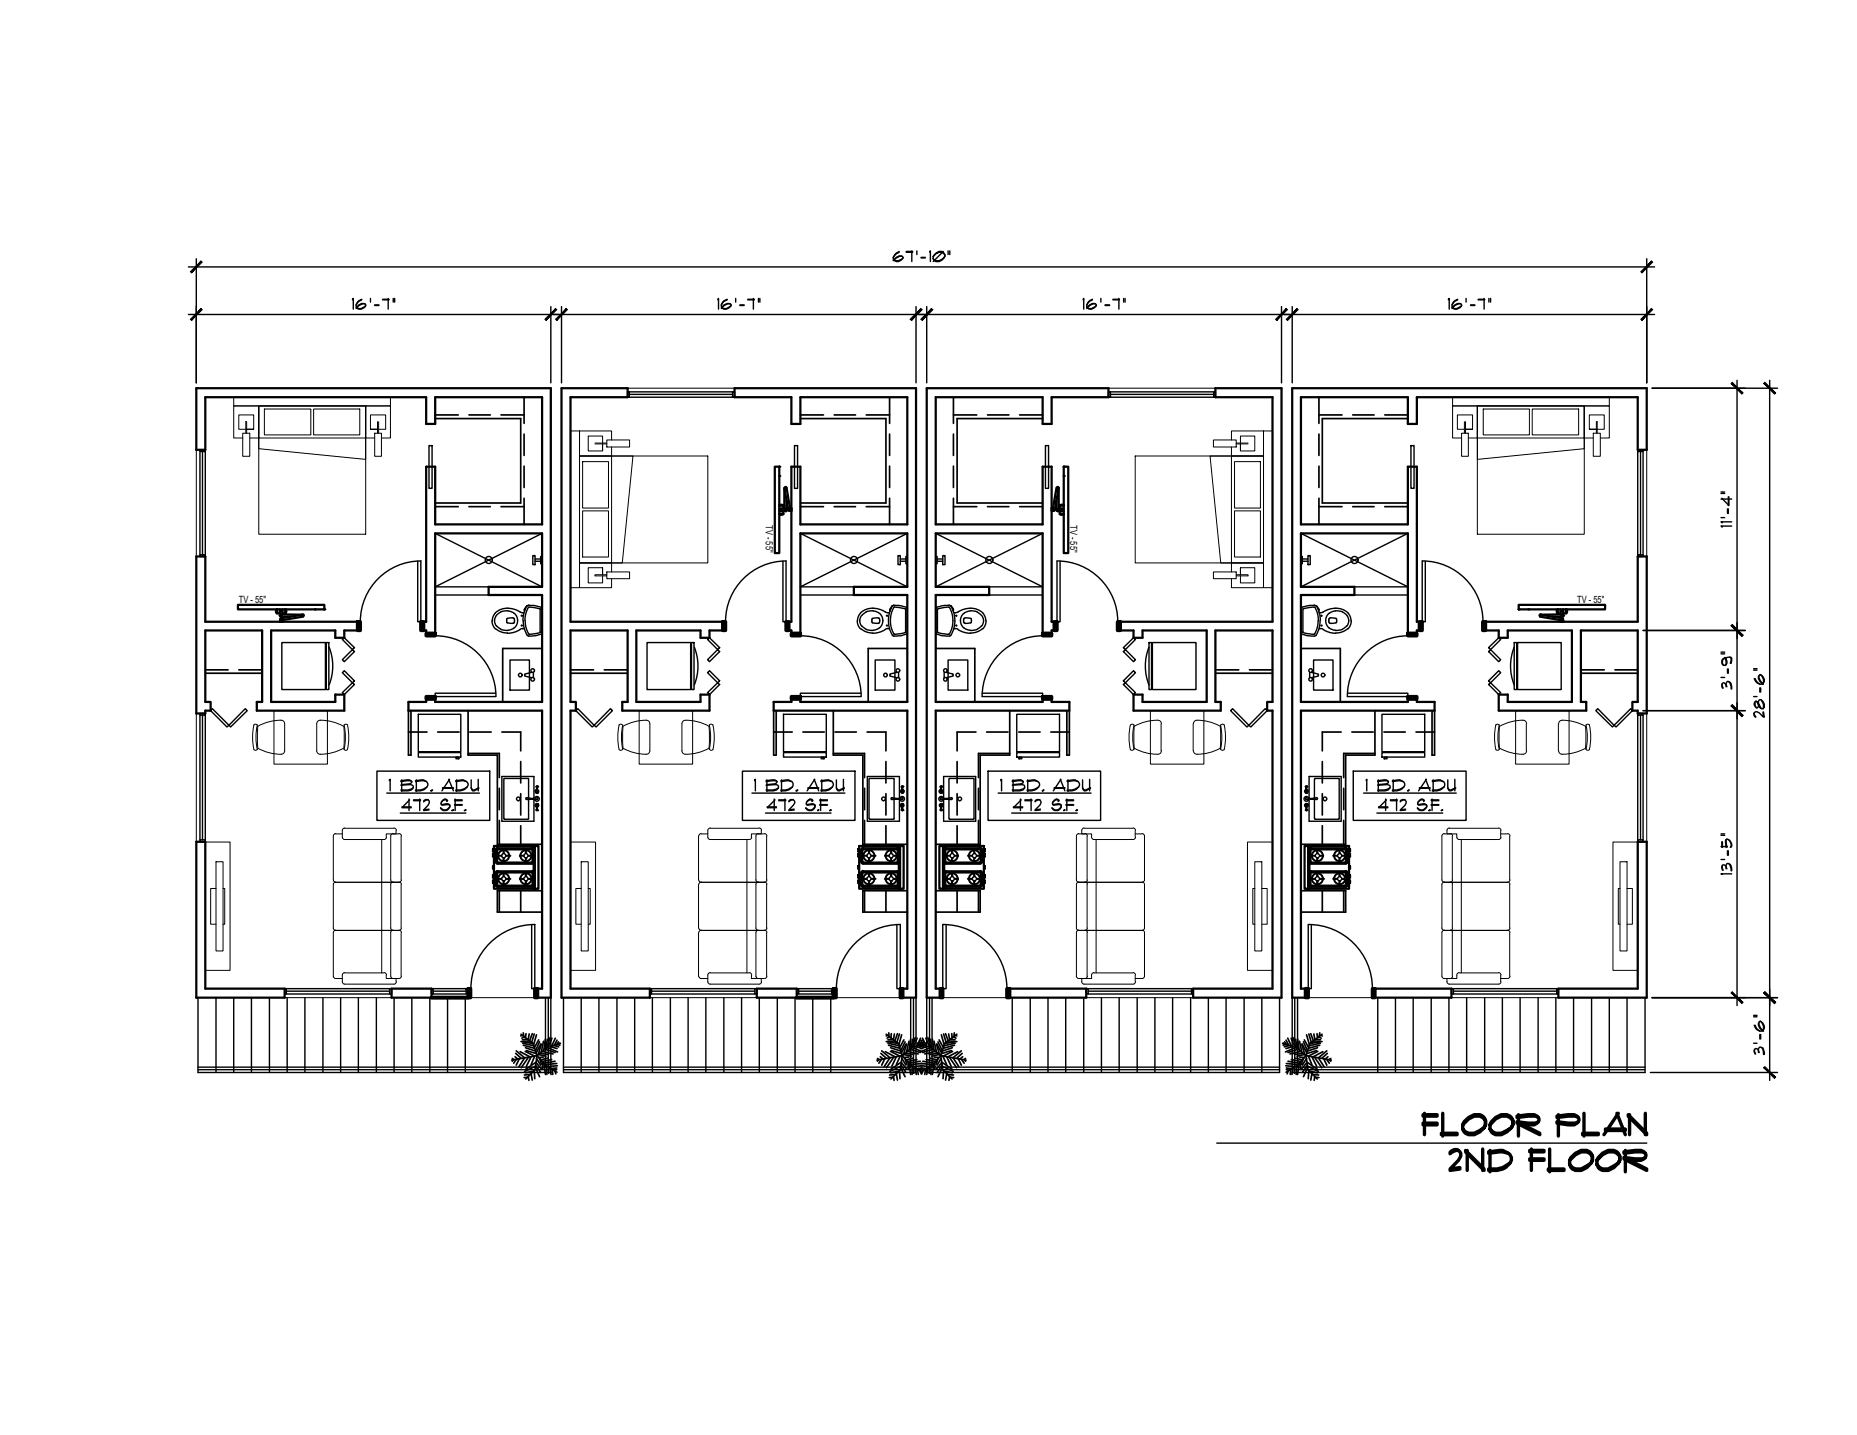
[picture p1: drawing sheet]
<svg xmlns="http://www.w3.org/2000/svg" width="279mm" height="216mm" viewBox="0 0 279 216" stroke-linecap="round" stroke-linejoin="round" font-family="sans-serif">
<defs><g id="words">
<text font-size="7.1" x="212.7" y="172.2">FLOOR PLAN</text>
<text font-size="6.6" x="217" y="177.4">2ND FLOOR</text>
<g font-size="1.5">
<text x="115.2" y="79" transform="rotate(90 115.2 79)">TV - 55&quot;</text>
<text x="161" y="79" transform="rotate(90 161 79)">TV - 55&quot;</text>
<text x="35.9" y="90.7">TV - 55&quot;</text>
<text x="237.3" y="90.7">TV - 55&quot;</text>
</g>
</g></defs>
<!-- layer: a-wall -->
<g fill="none" stroke="#000" stroke-width=".34">
<path d="M29.5 58.4h53.4v91.7h-2.4v-1.4h1.1v-41.8h-20.1v-1.3h2.6v-.4h1.4v.4h16.1v-16.1h-8.1v-1.2h8.1v-8.1h-16.1v15.1h-1.4v-.4h-.4v-1.4h.4v-23.3h1.4v8.7h16.1v-19.1h-16.1v4h-1.4v-4h-33.2v7.9h-1.4zM84.5 58.4h9.9v1.4h-8.6v33.7h22.9v1.4h-1.9v1.1h-1.4v-1.1h-9.7v10.7h9.7v-1.1h1.4v2.4h-13.2v-1.3h.8v-10.7h-8.6v10.7h.8v1.3h-.8v41.8h12v1.4h-13.3zM110.5 58.4h27.3v91.7h-2.3v-1.4h1v-41.8h-20.1v-1.3h2.7v-.4h1.3v.4h16.1v-16.1h-8v-1.2h8v-8.1h-16.1v15.1h-1.3v-.4h-.4v-1.4h.4v-23.3h1.3v8.7h16.1v-19.1h-16.1v4h-1.3v-4h-8.6zM139.4 58.4h27.4v1.4h-8.6v4h-1.3v-4h-16.1v19.1h16.1v-8.7h1.3v23.3h.4v1.4h-.4v.4h-1.3v-15.1h-16.1v8.1h8v1.2h-8v16.1h16.1v-.4h1.3v.4h2.7v1.3h-20.1v41.8h1v1.4h-2.4zM182.9 58.4h9.9v91.7h-13.3v-1.4h12v-41.8h-.8v-1.3h.8v-10.7h-8.6v10.7h.8v1.3h-13.2v-2.4h1.4v1.1h9.7v-10.7h-9.7v1.1h-1.4v-1.1h-1.9v-1.4h22.9v-33.7h-8.6zM194.4 58.4h53.4v9.3h-1.4v-7.9h-33.2v4h-1.4v-4h-16.1v19.1h16.1v-8.7h1.4v23.3h.4v1.4h-.4v.4h-1.4v-15.1h-16.1v8.1h8.1v1.2h-8.1v16.1h16.1v-.4h1.4v.4h2.6v1.3h-20.1v41.8h1.1v1.4h-2.4zM29.5 83.7h1.4v9.8h22.9v1.4h-2v1.1h-1.4v-1.1h-9.6v10.7h9.6v-1.1h1.4v2.4h-13.2v-1.3h.8v-10.7h-8.5v10.7h.8v1.3h-.8v.4h-1.4zM223.5 93.5h22.9v-9.8h1.4v23.6h-1.4v-.4h-.8v-1.3h.8v-10.7h-8.5v10.7h.8v1.3h-13.2v-2.4h1.4v1.1h9.6v-10.7h-9.6v1.1h-1.4v-1.1h-2zM29.5 126.6h1.4v22.1h11.9v1.4h-13.3zM246.4 126.6h1.4v23.5h-13.3v-1.4h11.9zM58.9 148.7h6v1.4h-6zM113.9 148.7h6v1.4h-6z"/>
<path d="M151.5 148.7h11.9v1.4h-11.9zM206.5 148.7h11.9v1.4h-11.9z"/>
</g>
<!-- layer: a-flor-case -->
<g fill="none" stroke="#000" stroke-width=".25">
<path d="M78.9 59.8v3.9M133.8 59.8v3.9M143.5 59.8v3.9M198.4 59.8v3.9M65.5 63h12.8v12.7h-12.8M65.5 62.4h3.4M65.5 76.2h3.4M70.6 62.4h3.2M70.6 76.2h3.2M75.4 62.4h3.5M75.4 76.2h3.5M78.9 65.3v3.2"/>
<path d="M78.9 70.1v3.2M78.9 75v3.9M120.4 63h12.9v12.7h-12.9M120.4 62.4h3.5M120.4 76.2h3.5M125.5 62.4h3.2M125.5 76.2h3.2M130.3 62.4h3.5M130.3 76.2h3.5M133.8 65.3v3.2M133.8 70.1v3.2M133.8 75v3.9"/>
<path d="M143.5 62.4h3.5M143.5 76.2h3.5M143.5 65.3v3.2M143.5 70.1v3.2M143.5 75v3.9M148.6 62.4h3.2M148.6 76.2h3.2M153.4 62.4h3.5M153.4 76.2h3.5M156.9 63h-12.9v12.7h12.9M198.4 62.4h3.5M198.4 76.2h3.5"/>
<path d="M198.4 65.3v3.2M198.4 70.1v3.2M198.4 75v3.9M203.5 62.4h3.2M203.5 76.2h3.2M208.4 62.4h3.4M208.4 76.2h3.4M211.8 63h-12.8v12.7h12.8M81.6 97.6h-6v8h6M136.5 97.6h-5.9v8h5.9M140.8 97.6h5.9v8h-5.9M195.7 97.6h6v8h-6"/>
<path d="M30.9 101.3h8.5M30.9 100.8h3.4M35.9 100.8h3.5M61.5 110.1h2.7M61.5 106.9v6.7h.3v-6.7M65.9 110.1h3.2M70.4 113.4h4.7v3.6M70.4 106.9v6.7h4.4v13.4h6.8M70.7 110.1h3.2M75.1 118.6v3.2M75.5 110.1h2.8v2.9M78.3 114.6v3.2"/>
<path d="M78.3 119.4v3.2M85.8 101.3h8.5M85.8 100.8h3.5M90.9 100.8h3.4M116.4 110.1h2.8M116.4 106.9v6.7h.4v-6.7M120.8 110.1h3.2M125.4 113.4h4.7v3.6M125.4 106.9v6.7h4.4v13.4h6.7M125.6 110.1h3.2M130.1 118.6v3.2M130.5 110.1h2.8v2.9"/>
<path d="M133.3 114.6v3.2M133.3 119.4v3.2M144 114.6v3.2M144 119.4v3.2M146.8 110.1h-2.8v2.9M147.2 118.6v3.2M148.4 110.1h3.3M151.9 113.4h-4.7v3.6M151.9 106.9v6.7h-4.4v13.4h-6.7M153.3 110.1h3.2M158.1 110.1h2.8M160.5 106.9v6.7h.4v-6.7"/>
<path d="M183 101.3h8.5M183 100.8h3.4M188 100.8h3.5M199 114.6v3.2M199 119.4v3.2M201.8 110.1h-2.8v2.9M202.2 118.6v3.2M203.4 110.1h3.2M206.9 113.4h-4.7v3.6M206.9 106.9v6.7h-4.4v13.4h-6.8M208.2 110.1h3.2M213 110.1h2.8"/>
<path d="M215.5 106.9v6.7h.3v-6.7M237.9 101.3h8.5M237.9 100.8h3.5M243 100.8h3.4M75.1 123.4v3.6M75.1 134v3.2M78.3 124.2v2.8M78.3 134v3.2M81.6 134h-6.8v3.2h6.8M130.1 123.4v3.6M130.1 134v3.2M133.3 124.2v2.8"/>
<path d="M133.3 134v3.2M136.5 134h-6.7v3.2h6.7M140.8 134h6.7v3.2h-6.7M144 124.2v2.8M144 134v3.2M147.2 123.4v3.6M147.2 134v3.2M195.7 134h6.8v3.2h-6.8M199 124.2v2.8M199 134v3.2M202.2 123.4v3.6M202.2 134v3.2"/>
</g>
<!-- layer: a-flor-fixt -->
<g fill="none" stroke="#000" stroke-width=".21">
<path d="M65.5 80.2l16.1 8.1M65.5 89.5h8M74 93.4a1.76 1.76 0 0 0 .5 1.2M74.5 92.2a1.71 1.71 0 0 0-.4 1.2M74.6 94.6a2.6 2.6 0 0 0 1.8 .6M74.7 92.6a1.25 1.25 0 0 0 0 1.6M74.7 94.1l.7 .6M75.3 92.1l-.6 .5M75.4 94.7l1 .2M76.2 93.4l.1 .3 .9 .1M76.3 93.2l-.1 .2M76.3 93l-.1 .2"/>
<path d="M76.4 91.5l.7 .1 1.3 .6h.5M76.4 91.5a2.6 2.6 0 0 0-1.9 .7M76.4 91.9l.5 .1 .5 .3M76.4 91.9l-1 .1M76.7 99.3h3v4.5h-3zM77.2 92.9l-.9 .1M77.2 93h.1M77.3 93l.1 .1M77.3 93.7l-.1 .1M77.4 93.6l-.1 .1M77.4 94.4l-.5 .3-.5 .1M77.4 92.3a1.42 1.42 0 0 1 .5 1.1"/>
<path d="M77.4 93.2v.4M77.9 93.4a1.42 1.42 0 0 1-.5 1.1M78.2 94.7l-1.1 .5-.7 .1M78.6 94.6h.3M78.7 94.6l-.5 .1M78.7 93.4l.2 1.3 .4 .9 .3 .1M78.9 91.7v.2M79 93.4l.2 1.2 .4 .8M79.1 91.6l-.2 .1v.2M79.2 91.2l-.3 .5M79.3 91.1l-.4 .9-.2 1.4M79.3 91.2l.2-.2 .7 .1 1.2 .3"/>
<path d="M79.3 91.1l-.1 .1M79.5 91.4l-.4 1.1-.1 .9M79.5 91.4h.7l1 .2M79.5 95.4h.1M80.2 83.6h.3v1.3h-.3zM80.5 84.1h.9M80.5 84.4h.9M81.3 91.6v.1M81.3 95.2l-1.7 .2M81.3 91.7v3.4M81.4 95.4l-.9 .3h-1M81.5 91.3l.1 .2"/>
<path d="M81.6 95.3l-.1 .1M81.6 83.7h-.2v1.1h.2M81.6 80.2l-16.1 8.1h8M81.6 91.5v3.8M120.4 89.5h8.1M120.4 80.2l16.1 8.1M129 93.4a1.76 1.76 0 0 0 .5 1.2M129.5 92.2a1.71 1.71 0 0 0-.5 1.2M129.5 94.6a2.6 2.6 0 0 0 1.8 .6M129.6 92.6a1.25 1.25 0 0 0 0 1.6M129.6 94.1l.7 .6M130.3 94.7l1.1 .2"/>
<path d="M130.3 92.1l-.6 .5M131.2 93.4l.1 .3 .8 .1M131.2 93.2v.2M131.3 93l-.1 .2M131.3 91.5l.8 .1 1.3 .6h.4M131.3 91.5a2.6 2.6 0 0 0-1.8 .7M131.4 91.9l.5 .1 .4 .3M131.4 91.9l-1.1 .1M131.7 99.3h2.9v4.5h-2.9zM132.1 92.9l-.8 .1M132.2 93h.1M132.3 93v.1"/>
<path d="M132.3 93.7l-.1 .1M132.3 93.6v.1M132.3 92.3a1.42 1.42 0 0 1 .5 1.1M132.3 93.2v.4M132.8 93.4a1.42 1.42 0 0 1-1.4 1.4M133.2 94.7l-1.1 .5-.8 .1M133.6 94.6h.2M133.6 94.6l-.4 .1M133.7 93.4l.2 1.3 .4 .9 .2 .1M133.9 91.7v.2M134 93.4v.8l.5 1.2M134.1 91.6l-.2 .1v.2"/>
<path d="M134.2 91.2l.1-.1-.5 1.3-.1 1M134.2 91.2l-.3 .5M134.3 91.2l.2-.2 .7 .1 1.2 .2 .1 .2M134.5 95.4h.1M134.5 91.4l-.5 1.1v.9M134.6 91.3l1.6 .3M134.6 91.3l-.1 .1M135.1 83.6h.4v1.3h-.4zM135.5 84.1h.8M135.5 84.4h.8M136.2 91.6l.1 .1M136.2 95.2l-1.6 .2"/>
<path d="M136.3 95.1h-.1M136.3 91.7v3.4M136.5 95.3a2.86 2.86 0 0 1-1.9 .4h-.1M136.5 83.7h-.2v1.1h.2M136.5 80.2l-16.1 8.1h8.1M136.5 91.5v3.8M140.8 83.7h.2v1.1h-.2M140.8 80.2l16.1 8.1h-8.1M140.8 91.5v3.8M140.8 95.3l.1 .1M140.9 91.3l-.1 .2M141 84.1h.8"/>
<path d="M141 84.4h.8M141 91.7v3.4M141.1 95.2l1.6 .2M141.1 95.1h.1M141.1 91.6v.1M141.8 83.6h.4v1.3h-.4zM142.6 99.3h3v4.5h-3zM142.8 91.4l.5 1.1 .1 .9M142.9 95.4h-.1M142.9 91.4h-.8l-1 .2M143 91.2l-.2-.2-.7 .1-1.2 .3M143.3 91.6l.1 .1v.2"/>
<path d="M143.4 93.4l-.1 .8-.5 1.2M143.4 91.7v.2M143.5 91.7l-.4-.6 .3 .9 .3 1.4M143.5 92.2h.5a3.3 3.3 0 0 1 3.9 0M143.5 94.6h.2M143.7 93.4l-.1 .9-.5 1.3a3 3 0 0 1-2.2-.2M143.7 94.6l.4 .1M144.1 94.7l1.1 .5 .8 .1M144.5 93.4a1.42 1.42 0 0 0 1.5 1.4M145 92.3a1.42 1.42 0 0 0-.5 1.1M145.1 93.7l.1 .1M145.1 93l-.1 .4 .1 .3"/>
<path d="M145.2 93h-.1M145.2 92.9l.8 .1M146 91.9l1 .1M146 91.9l-.5 .1-.5 .3M146 93l.2 .2M146.1 93.2l.1 .2M146.2 93.6a.59 .59 0 0 1-.7 .2h-.3M146.2 93.4l-.1 .2M147 92.1l.7 .5M147 94.7l-1 .2M147.7 94.1l-.7 .6M147.7 92.6a1.25 1.25 0 0 1 0 1.6"/>
<path d="M147.8 94.6a2.6 2.6 0 0 1-1.8 .6M147.9 92.2a1.71 1.71 0 0 1 .4 1.2M148.4 93.4a1.76 1.76 0 0 1-.5 1.2M148.8 89.5h8.1M156.9 80.2l-16.1 8.1M195.7 83.7h.2v1.1h-.2M195.7 80.2l16.1 8.1h-8M195.7 91.5v3.8M195.8 95.3l.1 .1M195.9 91.3l-.1 .2M195.9 84.1h.9M195.9 84.4h.9"/>
<path d="M196 95.2l1.7 .2M196 91.7v3.4M196 95.1h.1M196.1 91.6l-.1 .1M196.8 83.6h.3v1.3h-.3zM197.6 99.3h3v4.5h-3zM197.7 91.3l-1.6 .3M197.7 91.3l.1 .1M197.8 95.4h-.1M197.8 91.4l.5 1.1 .1 .9M198 91.2l-.2-.2-.8 .1-1.1 .3M198 91.1l.5 .6"/>
<path d="M198 91.1l.4 .9 .3 1.4M198.3 91.6l.1 .1v.2M198.3 93.4l-.1 .8-.4 1.2M198.4 91.7v.2M198.4 94.6h.3M198.4 92.2h.3M198.6 93.4l-.1 .9-.5 1.3a3 3 0 0 1-2.1-.2M198.7 94.6l.4 .1M199.1 94.7l.7 .4 1.2 .2M199.5 93.4a1.42 1.42 0 0 0 1.4 1.4M199.9 92.3a1.42 1.42 0 0 0-.4 1.1M200 93.7l.1 .1"/>
<path d="M200 93l-.1 .4 .1 .3M200.1 93h-.1M200.1 92.9l.9 .1M200.9 91.9l1.1 .1M200.9 91.9l-.5 .1-.4 .3M201 91.5a2.6 2.6 0 0 1 1.8 .7M201 91.5l-1.2 .2-1.1 .5M201 93l.1 .2M201 93.7l-.9 .1M201.1 93.2v.2M201.1 93.6l-.1 .1M201.1 93.4v.2"/>
<path d="M202 94.7l-1.1 .2M202 92.1a1.37 1.37 0 0 1 .7 2.1M202.6 94.1l-.6 .6M202.8 94.6a2.6 2.6 0 0 1-1.8 .6M202.8 92.2a1.71 1.71 0 0 1 .5 1.2M203.3 93.4a1.76 1.76 0 0 1-.5 1.2M203.8 89.5h8M211.8 80.2l-16.1 8.1M80 101.2l-1.1 .2v.3l1.1 .3M80.2 101.2v.8M134.9 101.2l-1 .2v.3l1 .3M135.2 101.2v.8"/>
<path d="M142.1 101.2v.8M142.4 101.2l1 .2v.3l-1 .3M197 101.2v.8M197.3 101.2l1.1 .2v.3l-1.1 .3"/>
<circle cx="73.5" cy="84.3" r=".53"/>
<circle cx="78.5" cy="94.1" r=".06"/>
<circle cx="78.5" cy="92.6" r=".06"/>
<circle cx="128.5" cy="84.3" r=".53"/>
<circle cx="133.4" cy="92.6" r=".06"/>
<circle cx="133.4" cy="94.1" r=".06"/>
<circle cx="143.9" cy="92.6" r=".06"/>
<circle cx="143.9" cy="94.1" r=".06"/>
<circle cx="148.9" cy="84.3" r=".53"/>
<circle cx="198.8" cy="92.6" r=".06"/>
<circle cx="198.8" cy="94.1" r=".06"/>
<circle cx="203.8" cy="84.3" r=".53"/>
<circle cx="78.3" cy="101.6" r=".28"/>
<circle cx="80.1" cy="100.9" r=".28"/>
<circle cx="80.1" cy="102.2" r=".28"/>
<circle cx="133.2" cy="101.6" r=".28"/>
<circle cx="135.1" cy="102.2" r=".28"/>
<circle cx="135.1" cy="100.9" r=".28"/>
<circle cx="142.2" cy="102.2" r=".28"/>
<circle cx="142.2" cy="100.9" r=".28"/>
<circle cx="144.1" cy="101.6" r=".28"/>
<circle cx="197.2" cy="100.9" r=".28"/>
<circle cx="197.2" cy="102.2" r=".28"/>
<circle cx="199.1" cy="101.6" r=".28"/>
</g>
<!-- layer: A-FURN -->
<g fill="none" stroke="#000" stroke-width=".15">
<path d="M35.2 59.8h23.5v1.3h-23.5zM218.6 59.8h23.5v1.3h-23.5zM36.5 65.9h-1.3v-4.8h3.7v4.8h-1.3M36.5 65.2h1.1v3.5h-1.1zM37 65.2v-1.8h.1v1.8M37 64.6h-1.1v-2.2h2.3v2.2h-1.1h1M38.9 65.9h16.1v3.2l-16.1-1.6zM38.9 65.9v-4.8h16.1v4.8M38.9 61.1h16.1v19.3h-16.1zM39.8 61.5h7v3.9h-7zM47.2 61.5h6.9v3.9h-6.9zM55.8 64.6h1h-1.1v-2.2h2.3v2.2h-1"/>
<path d="M56.4 65.9h-1.4v-4.8h3.7v4.8h-1.3M56.4 65.2h1v3.5h-1zM56.8 63.4v1.8M57 63.4v1.8M85.8 64.8h1.4v23.6h-1.4zM87.2 68.6h19.3v16.1h-19.3zM87.7 76.9h3.9v6.9h-3.9zM87.7 69.5h3.9v6.9h-3.9zM89.5 66.7h1.8M89.5 66.8h1.8M90.7 66.7v-1.1h-2.2v2.2h2.2v-1v1M91.3 66.2h3.4v1.1h-3.4z"/>
<path d="M92 68.6h3.2l-1.6 16.1h-1.6zM92 68.6h-4.8v16.1h4.8M92 66.2v-1.4h-4.8v3.8h4.8v-1.3M170.8 68.6h19.3v16.1h-19.3zM182.1 68.6h3.2v16.1h-1.6zM182.6 66.2h3.4v1.1h-3.4zM185.3 68.6h4.8v16.1h-4.8M185.3 66.2v-1.4h4.8v3.8h-4.8v-1.3M185.7 76.9h3.9v6.9h-3.9zM185.7 69.5h3.9v6.9h-3.9zM186 66.7h1.8M186 66.8h1.8"/>
<path d="M186.6 66.7v-1.1h2.2v2.2h-2.2v-1v1M190.1 64.8h1.4v23.6h-1.4zM219.9 65.9h-1.3v-4.8h3.7v4.8h-1.4M219.9 65.2h1v3.5h-1zM220.3 64.6h-1v-2.2h2.3v2.2h-1.1h1M220.3 63.4v1.8M220.5 63.4v1.8M222.3 65.9h16.1v1.6l-16.1 1.6zM222.3 65.9v-4.8h16.1v4.8M222.3 61.1h16.1v19.3h-16.1zM223.2 61.5h6.9v3.9h-6.9zM230.5 61.5h7v3.9h-7z"/>
<path d="M239.2 64.6h1h-1.1v-2.2h2.3v2.2h-1.1M239.7 65.9h-1.3v-4.8h3.7v4.8h-1.3M239.7 65.2h1.1v3.5h-1.1zM240.2 65.2v-1.8h.1v1.8M90.7 85.5v1v-1.1h-2.2v2.3h2.2v-1.1M91.3 86h3.4v1.1h-3.4zM91.3 86.5h-1.8v.1h1.8M92 86v-1.3h-4.8v3.7h4.8v-1.3M182.6 86h3.4v1.1h-3.4zM185.3 86v-1.3h4.8v3.7h-4.8v-1.3M186 86.5h1.8v.1h-1.8M186.6 85.5v1v-1.1h2.2v2.3h-2.2v-1.1"/>
<path d="M38.2 109.1a.33 .33 0 0 1 .5 0l-.2 1.8 .2 1.9M38.2 109.1l-.2 1.8a4.1 4.1 0 0 0 .3 2l.4-.2M38.8 112.6l1.7 .7 1.8 .2M41.2 106.9h8.1v8.1h-8.1zM42.3 108.4a.53 .53 0 0 1 .5 .5v4.1a.53 .53 0 0 1-.5 .5M42.3 108.4l-1.8 .2-1.7 .7v3.3M51.7 109.3l-1.7-.7-1.8-.2a.53 .53 0 0 0-.5 .5v4.1a.53 .53 0 0 0 .5 .5l1.8-.2 1.7-.7M51.7 109.3v3.3M51.8 112.7a.31 .31 0 0 0 .5 .1l.2-1.9-.2-1.8a.33 .33 0 0 0-.5 0l.2 1.8-.2 1.9M93.7 109.1a.31 .31 0 0 0-.5 0l-.3 1.8a4.1 4.1 0 0 0 .4 2l.4-.2M93.7 109.1l-.2 1.8 .2 1.9M93.7 112.6l1.7 .7 1.9 .2"/>
<path d="M96.2 106.9h8v8.1h-8zM97.2 108.4a.53 .53 0 0 1 .6 .5v4.1a.53 .53 0 0 1-.6 .5M97.3 108.4l-1.9 .2-1.7 .7v3.3M103.2 108.4a.53 .53 0 0 0-.6 .5v4.1a.53 .53 0 0 0 .6 .5M103.2 108.4l1.8 .2 1.7 .7v3.3M106.7 112.6l-1.7 .7-1.8 .2M107.2 109.1a.33 .33 0 0 0-.5 0l.2 1.8-.2 1.9M107.3 109.1l.2 1.8a4.1 4.1 0 0 1-.4 2l-.4-.2M170.1 109.1l-.2 1.8a4.1 4.1 0 0 0 .3 2l.4-.2M170.1 109.1a.33 .33 0 0 1 .5 0l-.2 1.8 .2 1.9M170.7 112.6l1.7 .7 1.8 .2a.53 .53 0 0 0 .5-.6M173.1 106.9h8v8.1h-8z"/>
<path d="M174.7 108.9v4.1M174.7 108.9a.53 .53 0 0 0-.5-.5l-1.8 .2-1.7 .7v3.3M179.5 108.9v4.1M179.6 112.9a.53 .53 0 0 0 .5 .6M180.1 108.4l1.8 .2 1.7 .7v3.3M180.1 108.4a.53 .53 0 0 0-.5 .5M183.6 112.6l-1.7 .7-1.8 .2M183.6 109.1l.2 1.8-.2 1.9M183.7 109.1a.31 .31 0 0 1 .5 0l.2 1.8a4.1 4.1 0 0 1-.3 2l-.4-.2M225.6 112.7a.31 .31 0 0 1-.5 .1l-.2-1.9 .1-1.8a.33 .33 0 0 1 .6 0l-.2 1.8 .2 1.9M225.6 109.3v3.3M225.6 112.6l1.8 .7 1.8 .2"/>
<path d="M228 106.9h8.1v8.1h-8.1zM229.1 108.4a.53 .53 0 0 1 .6 .5M229.2 108.4l-1.8 .2-1.8 .7M229.6 108.9v4.1M229.7 112.9a.53 .53 0 0 1-.6 .6M234.5 108.9v4.1M234.5 112.9a.53 .53 0 0 0 .6 .6M235 108.4l1.8 .2 1.8 .7v3.3M235.1 108.4a.53 .53 0 0 0-.6 .5M238.6 112.6l-1.8 .7-1.8 .2M238.6 112.7a.31 .31 0 0 0 .5 .1l.2-1.9-.1-1.8a.33 .33 0 0 0-.6 0l.2 1.8-.2 1.9M30.9 126.7h3.7v19.3h-3.7z"/>
<path d="M32.5 129.7h1.1v13.4h-1.1zM32.5 133.7h-.8v5.4h.8M33.6 133.7h.2v5.4h-.2M50.2 132.4l.1 .3h.2M50.2 133.1v6.5l.1 .3 .2 .1M50.5 125.5h1M50.5 125.4l-.3 .2v.2v6.6M50.5 132.7l-.3 .2v.2M50.5 139.9l-.3 .2v.2M51.5 125v1M51.5 125.9l.2 .4h.2M51.8 124.6h7.5"/>
<path d="M51.9 124.6l-.3 .2-.1 .1M57.4 126.3v20.1M58.2 125.9l-.2 .4h-.2h-6M58.8 133.1v6.5l.2 .3 .1 .1M58.8 132.4l.2 .3h.1M59.1 125.5h.9M59.1 125.4l-.3 .2v.2v6.6M59.1 132.7l-.3 .2v.2M59.1 139.9l-.3 .2v.2M59.3 124.6h.2l.1 .3M59.6 125v.5h-1.5v.5M60 139.9l.2 .1 .2 .3"/>
<path d="M60 125.4l.2 .1 .2 .3M60 132.7l.2 .1 .2 .3M60.4 125.8v6.6M60.4 133.1v6.5M60.4 132.4l-.2 .3h-.2h-9.5M60.4 139.6l-.2 .3-.2 .1h-9.5M85.8 126.7h3.8v19.3h-3.8zM87.4 129.7h1.1v13.4h-1.1zM87.4 133.7h-.8v5.4h.8M88.5 133.7h.3v5.4h-.3M105.1 125.8v6.6M105.1 133.1v6.5"/>
<path d="M105.1 132.4l.2 .3h.2M105.1 139.6l.2 .3 .2 .1M105.5 132.7h9.5M105.5 125.5h1M105.5 140h9.5M105.5 125.4l-.3 .2-.1 .2M105.5 132.7l-.3 .2-.1 .2M105.5 139.9l-.3 .2-.1 .2M106.5 125v1M106.5 125.9l.2 .4h.2M106.8 124.6h7.4M106.9 124.6l-.4 .2v.1"/>
<path d="M112.4 126.3v20.1M113.1 125.9l-.2 .4h-.2h-5.9M113.7 132.4l.2 .3h.2M113.7 133.1v6.5l.2 .3 .2 .1M114.1 125.5h.9M114.1 125.4l-.3 .2-.1 .2v6.6M114.1 132.7l-.3 .2-.1 .2M114.1 139.9l-.3 .2-.1 .2M114.2 124.6h.2l.2 .3M114.5 125v.5h-1.4v.5M115 125.4l.3 .2 .1 .2M115 132.7l.3 .2 .1 .2"/>
<path d="M115 139.9l.3 .2 .1 .2M115.3 125.8v6.6M115.3 133.1v6.5M115.4 132.4l-.2 .3h-.2M115.4 139.6l-.2 .3-.2 .1M162 132.4v.2l.3 .1h9.5h.2l.2-.3M162 133.1v6.5v.2l.3 .2 9.7-.1 .2-.3v-6.5M162.3 125.5h.9M162.3 139.9l-.3 .2v.2M162.3 125.4l-.3 .2v.2v6.6M162.3 132.7l-.3 .2v.2M162.8 125v.5h1.4v.5"/>
<path d="M163.1 124.6h7.4M163.1 124.6l-.3 .2v.1M163.2 125.4l.2 .1 .2 .3M163.2 132.7l.2 .1 .2 .3M163.2 139.9l.2 .1 .2 .3M163.6 125.8v6.6M163.6 133.1v6.5M163.6 132.4l-.2 .3h-.2M163.6 139.6l-.2 .3-.2 .1M164.2 125.9l.2 .4h.2M164.9 126.3v20.1M170.5 124.6h.2l.1 .3"/>
<path d="M170.8 125.5h1M170.8 125v1M170.8 125.9l-.1 .4h-.2h-5.9M171.8 125.4l.3 .2 .1 .2v6.6M171.8 132.7l.2 .1 .2 .3M171.8 139.9l.2 .1 .2 .3M187.7 126.7h3.8v19.3h-3.8zM188.8 129.7h1.1v13.4h-1.1zM188.8 133.7h-.3v5.4h.3M189.9 133.7h.8v5.4h-.8M216.9 132.4l.1 .2 .3 .1h9.5h.2l.2-.3M216.9 133.1v6.5l.2 .3 9.7 .1 .2-.1 .2-.3"/>
<path d="M217.3 125.5h.9M217.3 139.9l-.3 .2-.1 .2M217.3 125.4l-.3 .2-.1 .2v6.6M217.3 132.7l-.3 .2-.1 .2M217.7 125v.5h1.5v.5M218 124.6h7.5M218.1 124.6l-.3 .2-.1 .1M218.2 125.4l.3 .2 .1 .2M218.2 132.7l.2 .1 .2 .3M218.2 139.9l.2 .1 .2 .3M218.5 125.8v6.6M218.5 133.1v6.5"/>
<path d="M218.6 132.4l-.2 .3h-.2M218.6 139.6l-.2 .3-.2 .1M219.2 125.9v.2l.3 .2M219.9 126.3v20.1M225.5 124.6l.3 .2v.1M225.8 125.5h1M225.8 125v1M225.8 125.9l-.1 .4h-.2h-6M226.8 125.4l.2 .1 .2 .3M226.8 132.7l.2 .1 .2 .3M226.8 139.9l.2 .1 .2 .3M227.1 125.8v6.6"/>
<path d="M227.1 133.1v6.5M242.7 126.7h3.7v19.3h-3.7zM243.7 129.7h1.1v13.4h-1.1zM243.7 133.7h-.2v5.4h.2M244.8 133.7h.8v5.4h-.8M50.2 146.9v.1l.3 .2M50.2 140.3v6.6M50.5 147.2h1M51.8 146.4h6M51.8 148.1h7.5M51.9 146.3l-.3 .2-.1 .2v1l.2 .3 .2 .1M57.8 146.3l.2 .1 .2 .3"/>
<path d="M58.1 146.7v.5h1.5v.5M58.8 140.3v6.6M58.8 146.9l.2 .3h1h.2l.2-.3M59.6 147.7l-.1 .3-.2 .1M60.4 140.3v6.6M105.1 140.3v6.6M105.1 146.9l.2 .3h.2M105.5 147.2h1M106.8 146.4h5.9M106.8 148.1h7.4M106.9 146.3l-.4 .2v.2v1l.2 .3 .2 .1M112.7 146.3l.2 .1 .2 .3"/>
<path d="M113.1 146.7v.5h1.4v.5M113.7 146.9l.2 .3h1.1M113.7 140.3v6.6M114.6 147.7l-.2 .3-.2 .1M115.3 140.3v6.6M115.4 146.9l-.2 .3h-.2M162 146.9l.1 .3h1.1M162 140.3v6.6M163.6 140.3v6.6M163.6 146.9l-.2 .3h-.2M164.6 146.4h5.9M164.6 146.3l-.3 .2-.1 .7h-1.4v.7l.3 .2"/>
<path d="M170.5 146.3l.2 .1 .1 .3M170.8 146.7v1M170.8 147.7l-.1 .3-.2 .1h-7.4M172.2 146.9l-.1 .1-.3 .2h-1M172.2 140.3v6.6M216.9 146.9l.2 .3h1.1M216.9 140.3v6.6M218.5 140.3v6.6M218.6 146.9l-.1 .1-.3 .2M219.5 146.4h6M219.5 146.3l-.3 .2v.7h-1.5l.1 .7 .3 .2h7.4l.2-.1 .1-.3M225.5 146.3l.2 .1 .1 .3"/>
<path d="M225.8 146.7v1M227.1 140.3v6.6M227.2 146.9l-.1 .1-.3 .2h-1"/>
</g>
<!-- layer: a-door -->
<g fill="none" stroke="#000" stroke-width=".51">
<path d="M53.8 93.5h.4v1.4h-.4zM63.3 93.5h.4v1.4h-.4zM64.1 95.3h1.4v.4h-1.4zM108.7 93.5h.5v1.4h-.5zM118.3 93.5h.4v1.4h-.4zM119.1 95.3h1.3v.4h-1.3zM156.9 95.3h1.3v.4h-1.3zM158.6 93.5h.4v1.4h-.4zM168.1 93.5h.5v1.4h-.5zM211.8 95.3h1.4v.4h-1.4zM213.6 93.5h.4v1.4h-.4zM223.1 93.5h.4v1.4h-.4z"/>
<path d="M64.1 104.8h1.4v.4h-1.4zM119.1 104.8h1.3v.4h-1.3zM156.9 104.8h1.3v.4h-1.3zM211.8 104.8h1.4v.4h-1.4zM70.4 148.7h.4v1.4h-.4zM80.5 148.7h.4v1.4h-.4zM125.4 148.7h.4v1.4h-.4zM135.5 148.7h.3v1.4h-.3zM141.5 148.7h.3v1.4h-.3zM151.5 148.7h.4v1.4h-.4zM196.4 148.7h.4v1.4h-.4zM206.5 148.7h.4v1.4h-.4z"/>
</g>
<!-- layer: 11-Pink -->
<g fill="none" stroke="#000" stroke-width=".21">
<path d="M63.3 84.4v9.1h-.4v-9.1M63.3 84.4a9.1 9.1 0 0 0-9.1 9.1M65.5 95.7a9.1 9.1 0 0 1 9.1 9.1M118.3 84.4v9.1h-.5v-9.1M118.3 84.4a9.1 9.1 0 0 0-9.1 9.1M120.4 95.7a9.1 9.1 0 0 1 9.2 9.1M156.9 95.7a9.1 9.1 0 0 0-9.1 9.1h9.1v-.5h-9.1M159 84.4v9.1h.5v-9.1M159.1 84.4a9.1 9.1 0 0 1 9.1 9.1M211.8 95.7a9.1 9.1 0 0 0-9.1 9.1h9.1v-.5h-9M214.4 84.4v9.1h-.4v-9.1a9.1 9.1 0 0 1 9.1 9.1M74.5 104.3h-9v.5h9.1"/>
<path d="M129.5 104.3h-9.1v.5h9.1M80.5 139.1v9.6h-.5v-9.6M80.5 139.1a9.6 9.6 0 0 0-9.6 9.6M135.5 139.1v9.6h-.6v-9.6M135.5 139.1a9.6 9.6 0 0 0-9.7 9.6M141.8 139.1v9.6h.6v-9.6M141.9 139.1a9.6 9.6 0 0 1 9.6 9.6M196.8 139.1v9.6h.5v-9.6M196.9 139.1a9.6 9.6 0 0 1 9.6 9.6"/>
</g>
<!-- layer: a-door -->
<g fill="none" stroke="#000" stroke-width=".21">
<path d="M64.5 67h.5v6.5h-.5zM119.5 67h.5v6.5h-.5zM157.3 67h.5v6.5h-.5zM212.3 67h.5v6.5h-.5zM51.5 96.2l.3-.2 1.5 1.4-.3 .3zM51.5 99.3l1.5-1.6 .3 .3-1.5 1.6zM106.5 96.2l.3-.2 1.5 1.4-.3 .3zM106.5 99.3l1.5-1.6 .3 .3-1.5 1.6zM169 97.4l1.5-1.4 .3 .2-1.5 1.5zM169.3 97.7l1.5 1.6-.3 .3-1.5-1.6zM224 97.4l1.5-1.4 .3 .2-1.5 1.5zM224.3 97.7l1.5 1.6-.3 .3-1.5-1.6z"/>
<path d="M31.9 106.6l2.5 2.5 2.5-2.5 .3 .3-2.5 2.5-.3-.3-.3 .3-2.4-2.5zM51.5 101.2l.3-.3 1.5 1.5-.3 .3zM51.5 104.2l1.5-1.5 .3 .3-1.5 1.5zM86.6 106.9l.3-.3 2.5 2.5 2.4-2.5 .3 .3-2.4 2.5-.3-.3-.3 .3zM106.5 104.2l1.5-1.5 .3 .3-1.5 1.5zM106.8 100.9l1.5 1.5-.3 .3-1.5-1.5zM169 102.4l1.5-1.5 .3 .3-1.5 1.5zM169 103l.3-.3 1.5 1.5-.3 .3zM185.2 106.9l.2-.3 2.5 2.5 2.5-2.5 .3 .3-2.5 2.5-.3-.3-.3 .3zM224 102.4l1.5-1.5 .3 .3-1.5 1.5zM224 103l.3-.3 1.5 1.5-.3 .3zM240.1 106.9l.3-.3 2.5 2.5 2.4-2.5 .3 .3-2.5 2.5-.2-.3-.3 .3z"/>
</g>
<!-- layer: a-flor-appl -->
<path d="M42.4 96.7h6.6v7h-6.6zM49.1 96.7h.4v7h-.4zM49.5 97.4a7.6 7.6 0 0 1 0 5.7M97.4 96.7h6.5v7h-6.5zM104 96.7h.4v7h-.4zM104.5 97.4a7.6 7.6 0 0 1 0 5.7M172.9 97.4a7.6 7.6 0 0 0 0 5.7M172.9 96.7h.4v7h-.4zM173.4 96.7h6.5v7h-6.5zM227.8 97.4a7.6 7.6 0 0 0 0 5.7M227.8 96.7h.4v7h-.4zM228.3 96.7h6.6v7h-6.6z" fill="none" stroke="#000" stroke-width=".21"/>
<!-- layer: Plumbing -->
<g fill="none" stroke="#000" stroke-width=".21">
<path d="M62.9 107.5h6.4v5.6h-6.4zM62.9 113.2h6.4v.7h-6.4zM68.6 113.9h.4v.3h-.4zM75.8 117.2v6M79.4 117.1l-3.6 .1M79.5 117.1v.1M79.5 117.2v6M80.7 118.4l.1 .4M80.7 118.3h.1M80.7 119.3h.1M80.7 119h.1h-.1M80.7 119.2h.1"/>
<path d="M80.7 118.3v.1M80.7 119.2v.1M80.7 119v.1M80.7 118.8v.2M80.7 119h.1M80.7 118.8a.28 .28 0 0 0-.2 .4 .28 .28 0 0 0 .5 0 .28 .28 0 0 0-.2-.4M80.8 119.3h.1M80.8 118.3h.1M80.8 119.2h.1M80.8 119h.1M80.9 118.3h.1M80.9 119v.1"/>
<path d="M80.9 119.2v.1M80.9 118.3v.1M80.9 118.4v.6M117.9 107.5h6.4v5.6h-6.4zM117.9 113.2h6.4v.7h-6.4zM123.6 113.9h.4v.3h-.4zM130.8 117.2v6M130.8 117.1h3.6M130.9 117.1l-.1 .1M134.5 117.1v.1M134.5 117.2v6M135.6 118.4l.1 .6"/>
<path d="M135.6 118.3h.1M135.7 118.3l-.1 .1M135.7 119.2v.1M135.7 119v.1M135.7 118.3h.1M135.7 119h.1M135.7 119.2h.1M135.7 119.3h.1M135.7 119h.1h-.1M135.7 118.8a.28 .28 0 0 0-.2 .4 .28 .28 0 0 0 .5 0 .28 .28 0 0 0-.2-.4M135.8 119.2h.1M135.8 119h.1"/>
<path d="M135.8 118.3h.1M135.8 118.8l.1 .2M135.8 119.3h.1M135.8 119v.1M135.8 119.2v.1M135.8 118.3l.1 .1M135.9 118.4l-.1 .4M141.5 118.4v.4M141.5 119.3h.1M141.5 118.3h.1M141.5 118.3v.1M141.5 119.2v.1"/>
<path d="M141.5 119v.1M141.5 119.2h.1M141.5 119h.1M141.5 118.8v.2M141.5 118.8a.28 .28 0 0 0-.2 .4 .28 .28 0 0 0 .5 0 .28 .28 0 0 0-.2-.4M141.6 118.3h.1M141.6 119.3h.1M141.6 119h.1M141.6 119.2h.1M141.6 119h-.1h.1M141.7 118.3h.1M141.7 119v.1"/>
<path d="M141.7 119.2v.1M141.7 118.3v.1M141.7 118.4v.6M142.8 117.2v6M142.9 117.1l3.6 .1M142.9 117.1l-.1 .1M146.5 117.2v6M153 107.5h6.4v5.6h-6.4zM153 113.2h6.4v.7h-6.4zM153.3 113.9h.4v.3h-.4zM196.4 118.4l.1 .6M196.4 118.3h.1"/>
<path d="M196.4 118.3v.1M196.4 119.2v.1M196.5 119v.1M196.5 119.3h.1M196.5 119.2h.1M196.5 119h.1M196.5 118.3h.1M196.5 118.8a.28 .28 0 0 0-.2 .4 .28 .28 0 0 0 .5 0 .28 .28 0 0 0-.2-.4M196.6 118.3h.1M196.6 119h.1M196.6 119h-.1h.1v.1M196.6 119.2h.1"/>
<path d="M196.6 119.3h.1M196.6 118.8v.2M196.6 119.2v.1M196.6 118.3l.1 .1M196.7 118.4l-.1 .4M197.8 117.2v6M197.9 117.1l3.6 .1M197.9 117.1l-.1 .1M201.5 117.2v6M207.9 107.5h6.5v5.6h-6.5zM207.9 113.2h6.5v.7h-6.5zM208.3 113.9h.4v.3h-.4z"/>
<path d="M75.8 123.2h.1M75.9 123.3h3.5M79.3 120.3h1.5M79.3 120.1h.4M79.3 120l-.2 .1 .2 .2M79.5 123.2h.1M80.3 120.1v-3.3h-4.8v6.8h4.8v-3.3M80.4 120.1h.1M80.4 120.1a.36 .36 0 0 1 .6-.2 .36 .36 0 0 1 0 .6 .36 .36 0 0 1-.6-.2M80.4 120.1h-.7M80.7 121h.1M80.7 121.1h.1"/>
<path d="M80.7 121.9h.1M80.7 121.2h.1M80.7 121v.1h.1M80.7 120.9h.1M80.7 121.3h.1M80.7 121.3h.1h-.1v.1M80.7 121.4a.28 .28 0 0 1-.2-.4 .28 .28 0 0 1 .5 0 .28 .28 0 0 1-.2 .4M80.7 121.7v.2M80.8 121.4l-.1 .3M80.8 120.9h.1M80.8 121h.1M80.8 120l.1 .1-.1 .2"/>
<path d="M80.8 120l-.3 .1M80.8 121.9h.1M80.8 121.7l.1 .1M80.8 121.3h.1M80.8 121.1h.1M80.9 121h-.1M80.9 121.3v.4M80.9 121v.1M80.9 121.8v.1M80.9 121.2h.1M130.8 123.2h.1M130.8 123.3h3.6"/>
<path d="M134.3 120.3h1.4M134.3 120.1h.4M134.3 120l-.2 .1 .2 .2M134.5 123.2h.1M135.3 120.1v-3.3h-4.8v6.8h4.8v-3.3M135.4 120.1h.1M135.4 120.1a.36 .36 0 0 1 .5-.2 .36 .36 0 0 1 0 .6 .36 .36 0 0 1-.5-.2M135.4 120.1h-.7M135.6 121.9h.1M135.6 121.2h.1M135.6 121.3l.1 .1M135.7 121l-.1 .1"/>
<path d="M135.7 120.9h.1M135.7 121h.1M135.7 121.1h.1M135.7 121.3h.1M135.7 121.9h.1M135.7 121.3h.1h-.1M135.7 121.4a.28 .28 0 0 1-.2-.4 .28 .28 0 0 1 .5 0 .28 .28 0 0 1-.2 .4M135.7 121.7v.2M135.7 121.4v.3M135.7 120l.2 .1-.2 .2M135.7 120l-.3 .1M135.8 121.9h.1"/>
<path d="M135.8 121.3h.1M135.8 121.1h.1M135.8 121h.1M135.8 120.9h.1M135.8 121.7v.2M135.8 121.3v.4M135.8 121l.1 .1M135.9 121.2h-.1M141.5 121.9h.1M141.5 121.2h.1M141.5 121h.1M141.5 121v.1"/>
<path d="M141.5 121.3h.1M141.5 121.1h.1M141.5 120.9h.1M141.5 121.3v.4M141.5 121.7v.2M141.6 121.4a.28 .28 0 0 1-.2-.4 .28 .28 0 0 1 .4 0 .28 .28 0 0 1-.1 .4M141.6 120.9h.1M141.6 121h.1M141.6 121.9h.1M141.6 120l.3 .1M141.6 120l-.1 .1 .1 .2M141.6 121.1h.1"/>
<path d="M141.6 121.3h.1M141.6 121.3h-.1h.1M141.6 121.4l.1 .3M141.7 121.7v.2M141.7 121.9h.1M141.7 121v.1M141.7 121.3v.1M141.7 121.2h.1M141.9 120.1h.7M141.9 120.2l-.3 .1M142 120.1a.36 .36 0 0 0-.6-.2 .36 .36 0 0 0 0 .6 .36 .36 0 0 0 .6-.2M142 120.1h.1"/>
<path d="M142 120.1v-3.3h4.8v6.8h-4.8v-3.3M142.6 120.3h-.7M142.7 120.3h.4M142.8 123.2h.1M142.9 123.3h3.6M143 120l.3 .1-.3 .2M143.1 120.1h-.4M146.5 123.2h.1M196.4 121.2h.1M196.4 121.8v.1M196.4 121h.1M196.5 121l-.1 .1"/>
<path d="M196.5 121.9h.1M196.5 121.3h.1M196.5 121.1h.1M196.5 121h.1M196.5 120.9h.1M196.5 121.3v.4M196.5 121.4a.28 .28 0 0 1-.2-.4 .28 .28 0 0 1 .5 0 .28 .28 0 0 1-.2 .4M196.5 121.7v.1M196.5 120l.4 .1M196.6 120l-.2 .1 .2 .2M196.6 120.9h.1M196.6 121h.1"/>
<path d="M196.6 121.1h.1M196.6 121.3h.1M196.6 121.9h.1M196.6 121.3h-.1h.1M196.6 121.4v.3M196.6 121.7l.1 .1M196.6 121l.1 .1M196.6 121.3v.1M196.7 121.8l-.1 .1M196.7 121.2h-.1M196.9 120.1h.7M196.9 120.1a.36 .36 0 0 0-.5-.2 .36 .36 0 0 0 0 .6 .36 .36 0 0 0 .5-.2"/>
<path d="M196.9 120.1h.1M197 120.1v-3.3h4.8v6.8h-4.8v-3.3M197.8 123.2h.1M197.9 123.3h3.5M198 120l.2 .1-.2 .2M198 120.3h-1.5M198 120.1h-.4M201.5 123.2h-.1"/>
<circle cx="78" cy="120.2" r=".28"/>
<circle cx="132.9" cy="120.2" r=".28"/>
<circle cx="144.4" cy="120.2" r=".28"/>
<circle cx="199.4" cy="120.2" r=".28"/>
</g>
<!-- layer: A-FIXTURES -->
<path d="M74.3 127.3h6.7v6.4h-6.7zM80.5 127.3v6.4M129.3 127.3h6.7v6.4h-6.7zM135.4 127.3v6.4M141.3 127.3h6.7v6.4h-6.7zM141.9 127.3v6.4M196.3 127.3h6.7v6.4h-6.7zM196.8 127.3v6.4" fill="none" stroke="#000" stroke-width=".34"/>
<g fill="none" stroke="#000" stroke-width=".51">
<path d="M74.7 129.7l.2 .1M74.7 131.3v1.9l.2 .1M74.8 129.9h5.3M74.8 127.7h5.3M74.8 133.3h5.3M74.8 131.2h5.3M74.9 127.7l-.2 .1v1.9M74.9 131.1l-.2 .2M80.1 127.7l.1 .1M80.1 131.1l.1 .2M80.2 127.8v1.9M80.2 131.3v1.9"/>
<path d="M80.2 129.7l-.1 .1M80.2 133.2l-.1 .1M80.4 127.3v6.4M129.7 127.8v1.9M129.7 131.3v1.9M129.7 129.7l.1 .1M129.7 133.2l.1 .1M129.8 129.9h5.2M129.8 127.7h5.2M129.8 131.2h5.2M129.8 127.7l-.1 .1M129.8 131.1l-.1 .2"/>
<path d="M135.1 127.7l.1 .1M135.1 131.1l.1 .2M135.2 127.8v1.9M135.2 131.3v1.9M135.2 129.7l-.1 .1M135.2 133.2l-.1 .1h-5.3M135.3 127.3v6.4M142 127.3v6.4M142.1 131.3v1.9l.2 .1M142.1 129.7l.2 .1M142.3 129.9h5.2M142.3 127.7h5.2"/>
<path d="M142.3 131.2h5.2M142.3 127.7l-.2 .1v1.9M142.3 131.1l-.2 .2M147.5 127.7l.1 .1v1.9M147.5 131.1l.1 .2M147.6 131.3v1.9l-.1 .1h-5.2M147.6 129.7l-.1 .1M196.9 127.3v6.4M197.1 129.7l.1 .1M197.1 131.3v1.9l.1 .1M197.2 129.9h5.3M197.2 127.7h5.3"/>
<path d="M197.2 131.2h5.3M197.2 127.7l-.1 .1v1.9M197.2 131.1l-.1 .2M202.5 127.7l.1 .1M202.5 131.1l.1 .2M202.6 127.8v1.9M202.6 131.3v1.9M202.6 129.7l-.1 .1M202.6 133.2l-.1 .1h-5.3"/>
</g>
<g fill="none" stroke="#000" stroke-width=".21">
<path d="M74.1 128.5h.1v.4h-.1zM74.1 127.7h.1v.5h-.1zM74.1 132.4h.1v.5h-.1zM74.1 131.6h.1v.5h-.1zM74.1 130.3h.1v.5h-.1zM74.8 128.8h.1M74.8 132.2h.1M74.8 128.7h.6M74.8 132.3h.6M74.8 132.2h.6M74.9 128.7v.1M74.9 132.1v.2"/>
<path d="M74.9 128.8a.87 .87 0 0 0 .9 .9 .87 .87 0 0 0 .8-.9M74.9 132.3a.87 .87 0 0 0 .8 .8M75 128.8a.78 .78 0 0 0 .7 .7M75 132.3a.78 .78 0 0 0 .7 .7M75.4 128.8h.1M75.4 132.2h.1M75.4 128.8h-.6M75.7 131.3h.1M75.7 127.9a.87 .87 0 0 0-.8 .8M75.7 131.3a.87 .87 0 0 0-.8 .9M75.7 128.4l.1-.6v.6M75.7 132.6l.1 .5v-.5"/>
<path d="M75.7 129.1v.6M75.7 131.3v.6M75.7 128a.78 .78 0 0 0-.7 .7M75.7 131.4a.78 .78 0 0 0-.7 .8M75.8 129.1h.1M75.8 128.3h.1M75.8 132.6h.1M75.8 131.8h.1M75.8 131.3h.1M75.8 127.8h.1M75.8 129.7h.1M75.8 133.1v.1"/>
<path d="M75.8 129.1v.6M75.8 128a.78 .78 0 0 1 .8 .7M75.8 131.4a.78 .78 0 0 1 .8 .8M75.8 131.3v.6M75.8 127.9a.87 .87 0 0 1 .8 .8M75.8 131.3a.87 .87 0 0 1 .8 .9M76.1 128.7h.6l-.6 .1M76.1 132.2h.6l-.6 .1M76.2 128.8h.1M76.2 132.2h.1M76.6 128.8a.78 .78 0 0 1-.8 .7M76.6 132.3a.78 .78 0 0 1-.8 .7"/>
<path d="M76.6 132.3a.87 .87 0 0 1-.8 .8M76.7 128.8h.1M76.7 132.2h.1M78.2 132.2h.1M78.2 128.8h.1M78.2 132.3h.5M78.2 132.2h.5M78.2 132.1v.2M78.2 128.7h.5M78.2 128.7v.1M78.3 128.8a.87 .87 0 0 0 .8 .9 .87 .87 0 0 0 .9-.9M78.3 132.3a.87 .87 0 0 0 .8 .8"/>
<path d="M78.3 128.8a.78 .78 0 0 0 .8 .7M78.3 132.3a.78 .78 0 0 0 .8 .7M78.7 132.2h.1M78.7 128.8h.1M78.7 128.8h-.5M79 131.3l.1 .6M79.1 131.3h.1M79.1 127.9a.87 .87 0 0 0-.8 .8M79.1 131.3a.87 .87 0 0 0-.8 .9M79.1 128.4v-.6v.6M79.1 129.1v.6M79.1 132.6l-.1 .5"/>
<path d="M79.1 128a.78 .78 0 0 0-.8 .7M79.1 131.4a.78 .78 0 0 0-.8 .8M79.1 129.1h.1M79.1 128.3h.1M79.1 132.6h.1M79.1 131.8h.1M79.1 127.8h.1M79.1 129.7h.1M79.1 133.1v.1M79.1 132.6l.1 .5h-.1M79.1 129.1l.1 .6M79.2 128a.78 .78 0 0 1 .7 .7"/>
<path d="M79.2 131.4a.78 .78 0 0 1 .7 .8M79.2 131.3l-.1 .6M79.2 127.9a.87 .87 0 0 1 .8 .8M79.2 131.3a.87 .87 0 0 1 .8 .9M79.5 128.7h.6l-.6 .1M79.5 132.2h.6l-.6 .1M79.5 128.8h.1M79.5 132.2h.1M79.9 128.8a.78 .78 0 0 1-.7 .7M79.9 132.3a.78 .78 0 0 1-.7 .7M80 132.3a.87 .87 0 0 1-.8 .8M80 128.8h.1"/>
<path d="M80 132.2h.1M129.1 128.5h.1v.4h-.1zM129.1 127.7h.1v.5h-.1zM129.1 132.4h.1v.5h-.1zM129.1 131.6h.1v.5h-.1zM129.1 130.3h.1v.5h-.1zM129.8 128.8h.1M129.8 132.2h.1M129.8 132.3h.5M129.8 128.7h.5M129.8 132.2h.5M129.8 128.7v.1"/>
<path d="M129.8 132.1v.2M129.9 128.8a.87 .87 0 0 0 .8 .9 .87 .87 0 0 0 .9-.9M129.9 132.3a.87 .87 0 0 0 .8 .8M130 128.8a.78 .78 0 0 0 .7 .7M130 132.3a.78 .78 0 0 0 .7 .7M130.3 128.8h.1M130.3 132.2h.1M130.3 128.8h-.5M130.7 131.3h.1M130.7 127.9a.87 .87 0 0 0-.8 .8M130.7 131.3a.87 .87 0 0 0-.8 .9M130.7 131.3v.6"/>
<path d="M130.7 128a.78 .78 0 0 0-.7 .7M130.7 131.4a.78 .78 0 0 0-.7 .8M130.7 129.1h.1M130.7 128.3h.1M130.7 128.4v-.6l.1 .6M130.7 132.6v.5l.1-.5M130.7 132.6h.1M130.7 131.8h.1M130.7 129.1v.6M130.7 127.8h.1M130.7 129.7h.1M130.7 133.1v.1"/>
<path d="M130.8 129.1v.6M130.8 128a.78 .78 0 0 1 .7 .7M130.8 131.4a.78 .78 0 0 1 .7 .8M130.8 131.3v.6M130.8 127.9a.87 .87 0 0 1 .8 .8M130.8 131.3a.87 .87 0 0 1 .8 .9M131.1 128.7h.6l-.6 .1M131.1 132.2h.6l-.6 .1M131.1 128.8h.1M131.1 132.2h.1M131.5 128.8a.78 .78 0 0 1-.7 .7M131.5 132.3a.78 .78 0 0 1-.7 .7"/>
<path d="M131.6 132.3a.87 .87 0 0 1-.8 .8M131.6 128.8h.1M131.6 132.2h.1M133.1 128.8h.1M133.1 132.2h.1M133.2 132.3h.5M133.2 128.7h.5M133.2 132.2h.5M133.3 128.8a.78 .78 0 0 0 .7 .7M133.3 132.3a.78 .78 0 0 0 .7 .7M133.7 128.8h.1M133.7 132.2h.1"/>
<path d="M133.7 128.8h-.5M134 131.3h.1M134 127.9a.87 .87 0 0 0-.8 .9 .87 .87 0 0 0 .9 .8 .87 .87 0 0 0 .8-.8M134 131.3a.87 .87 0 0 0-.8 .9 .87 .87 0 0 0 .8 .9M134 132.6l.1 .5v-.5M134 131.3v.6M134 128a.78 .78 0 0 0-.7 .7M134 131.4a.78 .78 0 0 0-.7 .8M134.1 129.1h.1M134.1 128.3h.1M134.1 128.4v-.6v.6M134.1 132.6h.1"/>
<path d="M134.1 131.8h.1M134.1 131.3h.1M134.1 129.1l-.1 .6M134.1 127.8h.1M134.1 129.7h.1M134.1 133.1v.1M134.1 129.1v.6M134.1 128a.78 .78 0 0 1 .8 .7M134.1 131.4a.78 .78 0 0 1 .8 .8M134.1 131.3v.6M134.1 127.9a.87 .87 0 0 1 .8 .8M134.1 131.3a.87 .87 0 0 1 .8 .9"/>
<path d="M134.4 128.7h.6l-.6 .1M134.4 132.2h.6l-.6 .1M134.5 128.8h.1M134.5 132.2h.1M134.9 128.8a.78 .78 0 0 1-.8 .7M134.9 132.3a.78 .78 0 0 1-.8 .7M134.9 132.3a.87 .87 0 0 1-.8 .8M135 132.2h.1M135 128.8h.1M142.3 128.8h.1M142.3 132.2h.1M142.3 132.3h.6"/>
<path d="M142.3 128.7h.6M142.3 132.2h.6M142.3 128.7v.1M142.3 132.1v.2M142.4 128.8a.87 .87 0 0 0 .9 .9 .87 .87 0 0 0 .8-.9M142.4 132.3a.87 .87 0 0 0 .8 .8M142.5 128.8a.78 .78 0 0 0 .7 .7M142.5 132.3a.78 .78 0 0 0 .7 .7M142.8 128.8h.1M142.8 132.2h.1M142.9 128.8h-.6M143.2 127.8v.6"/>
<path d="M143.2 131.3v.6M143.2 127.8h.1M143.2 133.1h.1M143.2 131.3h.1M143.2 127.9a.87 .87 0 0 0-.8 .8M143.2 131.3a.87 .87 0 0 0-.8 .9M143.2 129.1v.6M143.2 132.6v.5M143.2 128a.78 .78 0 0 0-.7 .7M143.2 131.4a.78 .78 0 0 0-.7 .8M143.2 129.1h.1M143.2 128.3h.1"/>
<path d="M143.2 132.6h.1M143.2 131.8h.1M143.2 129.1l.1 .6M143.2 129.7h.1M143.2 133.1v.1M143.3 127.8l-.1 .6M143.3 131.3v.6M143.3 132.6v.5M143.3 128a.78 .78 0 0 1 .7 .7M143.3 131.4a.78 .78 0 0 1 .7 .8M143.3 127.9a.87 .87 0 0 1 .8 .8M143.3 131.3a.87 .87 0 0 1 .8 .9"/>
<path d="M143.6 128.8h.1M143.6 132.2h.1M143.6 132.3h.5M143.6 128.8h.5M144 128.8a.78 .78 0 0 1-.7 .7M144 132.3a.78 .78 0 0 1-.7 .7M144.1 132.3a.87 .87 0 0 1-.8 .8M144.1 128.8h.1M144.1 128.7h-.5M144.1 132.2h.1M144.1 132.2h-.5M144.2 128.7v.1"/>
<path d="M144.2 132.1v.2M145.7 128.8h.1M145.7 132.2h.1M145.7 132.3h.5M145.7 128.7h.5M145.7 132.2h.5M145.7 128.7v.1M145.7 132.1v.2M145.7 128.8a.87 .87 0 0 0 .9 .9 .87 .87 0 0 0 .9-.9M145.7 132.3a.87 .87 0 0 0 .8 .8M145.8 128.8a.78 .78 0 0 0 .7 .7M145.8 132.3a.78 .78 0 0 0 .7 .7"/>
<path d="M146.2 128.8h.1M146.2 132.2h.1M146.2 128.8h-.5M146.5 127.8v.6M146.5 131.3v.6M146.5 127.8h.2M146.5 133.1h.2M146.5 131.3h.2M146.5 127.9a.87 .87 0 0 0-.8 .8M146.5 131.3a.87 .87 0 0 0-.8 .9M146.5 129.1v.6M146.5 132.6v.5"/>
<path d="M146.5 128a.78 .78 0 0 0-.7 .7M146.5 131.4a.78 .78 0 0 0-.7 .8M146.6 129.1h.1M146.6 128.3h.1M146.6 132.6h.1M146.6 131.8h.1M146.6 131.3h.1M146.6 129.1v.6M146.6 127.8h.1M146.6 129.7h.1M146.6 133.1v.1M146.6 132.6v.5"/>
<path d="M146.6 127.8v.6M146.6 131.3v.6M146.7 128a.78 .78 0 0 1 .7 .7M146.7 131.4a.78 .78 0 0 1 .7 .8M146.7 127.9a.87 .87 0 0 1 .8 .8M146.7 131.3a.87 .87 0 0 1 .8 .9M147 128.8h.1M147 132.2h.1M147 132.3h.5M147 128.8h.5M147.4 128.8a.78 .78 0 0 1-.7 .7M147.4 132.3a.78 .78 0 0 1-.7 .7"/>
<path d="M147.5 132.3a.87 .87 0 0 1-.8 .8M147.5 128.8h.1M147.5 128.7h-.5M147.5 132.2h-.5M147.5 132.2h.1M147.5 128.7v.1M147.5 132.1v.2M148.1 128.5h.1v.4h-.1zM148.1 127.7h.1v.5h-.1zM148.1 132.4h.1v.5h-.1zM148.1 131.6h.1v.5h-.1zM148.1 130.3h.1v.5h-.1z"/>
<path d="M197.3 128.8h.1M197.3 132.2h.1M197.3 132.3h.5M197.3 128.7h.5M197.3 132.2h.5M197.3 128.7v.1M197.3 132.1v.2M197.3 128.8a.87 .87 0 0 0 .9 .9 .87 .87 0 0 0 .9-.9M197.3 132.3a.87 .87 0 0 0 .8 .8M197.4 128.8a.78 .78 0 0 0 .8 .7M197.4 132.3a.78 .78 0 0 0 .8 .7M197.8 128.8h.1"/>
<path d="M197.8 132.2h.1M197.8 128.8h-.5M198.1 127.8v.6M198.1 131.3v.6M198.1 127.8h.2M198.1 131.3h.2M198.1 127.9a.87 .87 0 0 0-.8 .8M198.1 131.3a.87 .87 0 0 0-.8 .9M198.1 129.1v.6M198.1 132.6v.5M198.2 128a.78 .78 0 0 0-.8 .7M198.2 131.4a.78 .78 0 0 0-.8 .8"/>
<path d="M198.2 129.1h.1M198.2 128.3h.1M198.2 132.6h.1M198.2 131.8h.1M198.2 131.3h.1M198.2 127.8h.1M198.2 129.7h.1M198.2 133.1v.1M198.2 132.6l.1 .5h-.2M198.2 127.8v.6M198.2 129.1v.6M198.3 128a.78 .78 0 0 1 .7 .7"/>
<path d="M198.3 131.4a.78 .78 0 0 1 .7 .8M198.3 131.3l-.1 .6M198.3 127.9a.87 .87 0 0 1 .8 .8M198.3 131.3a.87 .87 0 0 1 .8 .9M198.6 128.8h.1M198.6 132.2h.6l-.6 .1M198.6 128.8h.5M198.6 132.2h.1M199 128.8a.78 .78 0 0 1-.7 .7M199 132.3a.78 .78 0 0 1-.7 .7M199.1 132.3a.87 .87 0 0 1-.8 .8M199.1 128.8h.1"/>
<path d="M199.1 128.7h-.5M199.1 128.7v.1M199.1 132.2h.1M200.6 128.8h.1M200.6 132.2h.1M200.6 132.3h.6M200.6 128.7h.6M200.6 132.2h.6M200.6 128.7v.1M200.6 132.1v.2M200.7 128.8a.87 .87 0 0 0 .9 .9 .87 .87 0 0 0 .8-.9M200.7 132.3a.87 .87 0 0 0 .8 .8"/>
<path d="M200.8 128.8a.78 .78 0 0 0 .7 .7M200.8 132.3a.78 .78 0 0 0 .7 .7M201.1 128.8h.1M201.1 132.2h.1M201.2 128.8h-.6M201.5 127.8v.6M201.5 131.3v.6M201.5 127.8h.1M201.5 133.1h.1M201.5 131.3h.1M201.5 127.9a.87 .87 0 0 0-.8 .8M201.5 131.3a.87 .87 0 0 0-.8 .9"/>
<path d="M201.5 129.1v.6M201.5 132.6v.5M201.5 128a.78 .78 0 0 0-.7 .7M201.5 131.4a.78 .78 0 0 0-.7 .8M201.5 129.1h.1M201.5 128.3h.1M201.5 132.6h.1M201.5 131.8h.1M201.5 129.7h.1M201.5 133.1v.1M201.6 127.8v.6M201.6 129.1v.6"/>
<path d="M201.6 131.3v.6M201.6 132.6v.5M201.6 128a.78 .78 0 0 1 .7 .7M201.6 131.4a.78 .78 0 0 1 .7 .8M201.6 127.9a.87 .87 0 0 1 .8 .8M201.6 131.3a.87 .87 0 0 1 .8 .9M201.9 128.8h.1M201.9 132.2h.1M201.9 132.3h.6M201.9 128.8h.6M202.3 128.8a.78 .78 0 0 1-.7 .7M202.3 132.3a.78 .78 0 0 1-.7 .7"/>
<path d="M202.4 132.3a.87 .87 0 0 1-.8 .8M202.4 128.7v.1M202.4 132.1v.2M202.5 128.8h.1M202.5 132.2h.1M202.5 128.7h-.6M202.5 132.2h-.6M203.1 128.5h.1v.4h-.1zM203.1 127.7h.1v.5h-.1zM203.1 132.4h.1v.5h-.1zM203.1 131.6h.1v.5h-.1zM203.1 130.3h.1v.5h-.1z"/>
<circle cx="75.8" cy="128.7" r=".32"/>
<circle cx="75.8" cy="132.2" r=".32"/>
<circle cx="79.1" cy="128.7" r=".32"/>
<circle cx="79.1" cy="132.2" r=".32"/>
<circle cx="130.7" cy="132.2" r=".32"/>
<circle cx="130.7" cy="128.7" r=".32"/>
<circle cx="134.1" cy="128.7" r=".32"/>
<circle cx="134.1" cy="132.2" r=".32"/>
<circle cx="143.3" cy="128.7" r=".32"/>
<circle cx="143.3" cy="132.2" r=".32"/>
<circle cx="146.6" cy="128.7" r=".32"/>
<circle cx="146.6" cy="132.2" r=".32"/>
<circle cx="198.2" cy="128.7" r=".32"/>
<circle cx="198.2" cy="132.2" r=".32"/>
<circle cx="201.6" cy="132.2" r=".32"/>
<circle cx="201.6" cy="128.7" r=".32"/>
</g>
<!-- layer: a-flor-strs -->
<g fill="none" stroke="#000" stroke-width=".21">
<path d="M29.8 150.1v11.3h53.1v-11.3M32.5 150.1v11.3M35.2 150.1v11.3M37.8 150.1v11.3M40.5 150.1v11.3M43.2 150.1v11.3M45.9 150.1v11.3M48.6 150.1v11.3M51.3 150.1v11.3M53.9 150.1v11.3M56.6 150.1v11.3M59.3 150.1v11.3"/>
<path d="M62 150.1v11.3M64.7 150.1v11.3M67.3 150.1v11.3M70 150.1v11.3M82.1 150.1v10.5h-52.3M82.5 150.1v10.8h-52.7M84.8 150.1v11.3h53v-11.3M87.4 150.1v11.3M90.1 150.1v11.3M92.8 150.1v11.3M95.5 150.1v11.3M98.2 150.1v11.3"/>
<path d="M100.9 150.1v11.3M103.5 150.1v11.3M106.2 150.1v11.3M108.9 150.1v11.3M111.6 150.1v11.3M114.2 150.1v11.3M117 150.1v11.3M119.6 150.1v11.3M122.3 150.1v11.3M125 150.1v11.3M137 150.1v10.5h-52.2M137.4 150.1v10.8h-52.6"/>
<path d="M139.4 150.1v11.3h53.1v-11.3M139.9 150.1v10.8h52.6M140.2 150.1v10.5h52.3M152.3 150.1v11.3M155 150.1v11.3M157.7 150.1v11.3M160.3 150.1v11.3M163.1 150.1v11.3M165.7 150.1v11.3M168.4 150.1v11.3M171.1 150.1v11.3M173.8 150.1v11.3"/>
<path d="M176.4 150.1v11.3M179.1 150.1v11.3M181.8 150.1v11.3M184.5 150.1v11.3M187.2 150.1v11.3M189.9 150.1v11.3M194.4 150.1v11.3h53.1v-11.3M194.8 150.1v10.8h52.7M195.2 150.1v10.5h52.3M207.3 150.1v11.3M210 150.1v11.3M212.6 150.1v11.3"/>
<path d="M215.3 150.1v11.3M218 150.1v11.3M220.7 150.1v11.3M223.4 150.1v11.3M226 150.1v11.3M228.7 150.1v11.3M231.4 150.1v11.3M234.1 150.1v11.3M236.8 150.1v11.3M239.5 150.1v11.3M242.1 150.1v11.3M244.8 150.1v11.3"/>
</g>
<!-- layer: a-flor-back -->
<g fill="none" stroke="#000" stroke-width=".15">
<path d="M94.4 58.4h16.1M166.8 58.4h16.1M29.5 67.7v16M247.8 67.7v16M29.5 107.3v19.3M247.8 107.3v19.3M42.8 150.1h16.1M70.8 150.1h9.7M97.8 150.1h16.1M125.8 150.1h9.7M141.8 150.1h9.7M163.4 150.1h16.1"/>
<path d="M196.8 150.1h9.7M218.4 150.1h16.1"/>
</g>
<!-- layer: TREE -->
<g fill="none" stroke="#000" stroke-width=".25">
<path d="M77.1 159.2l.2 .2M77.2 159.5l-.1 .2M77.5 159l.4 .3M77.6 158.5l.8 .7M77.7 158.1l1.2 1.1-.8 1.3M77.7 159.4l-.4 .6M78.1 159.3l-.4 1M78.3 158.2l1.4 .8M78.4 155.6l1.8 1.4-1.8-.3M78.6 155.8l-.3 .1M78.6 157l1.7 .3M78.7 157.3l1.7 .4"/>
<path d="M78.7 155.4l.1 .5M78.9 156l-.4 .2M79 158.2l1.4 .7M79.1 157.6l1.5 .5M79.1 155.5v.6M79.2 158.1l1.5 .4M79.3 156.3l-.7 .1M79.5 159l-1.1 1.6M79.6 155.6l-.1 .8M79.7 156.6l-1 .1M79.9 159l-.7 1.4M80.1 155.5l-.4 1.1"/>
<path d="M80.2 157l.6 1.8M80.4 155.6l-.4 1.2M80.5 158.9l-.6 1.3M80.7 159.9l.7 .9M80.7 159.8l-1.6 1.1M80.7 159.2l.7 1.1M80.7 155.7l-.4 1.5M80.8 158.8l1.3 1.5 1.7 1M80.8 158.8l-.3 2.1-1.4 1.4M80.8 158.8l-3.8 .7M81 158.7l1.2 .2M81.1 156.4l-.7 1.2"/>
<path d="M81.2 159.2l.3 .9M81.2 156.7l-.6 1.4M81.2 158.5l1.3 .2M81.4 157l-.7 1.4M81.4 157.2l-.4 1.5M81.6 158.2l1.6 .4M81.6 159.8v1M81.8 159l-.7 .1M81.8 156.7l-.4 1.6M81.9 157.8l1.6 .6M82.1 156.3l-.3 1.7M82.3 157.6l1.6 .7"/>
<path d="M82.3 157.6l-1.5 1.2M82.4 159.2l-1 .3M82.4 156.4l-.3 1.3M82.7 156.1l-.4 1.5M82.8 157.5l1 .3M83 159.4l-1.4 .3M83 156.2l-.5 1.3M83.3 157.3l.8 .2M83.5 159.7l-1.7 .3 .3 1.7M83.6 156.2l-.6 1.2M83.8 156.5l-.4 .8M83.9 157.2l.3 .1"/>
<path d="M84 156.7l-.3 .5M84.2 156.9l-.1 .1M84.3 157l-2 .6M132 159.2l.3 .2M132.2 159.5l-.2 .2M132.4 159l.5 .3M132.5 158.5l.8 .7M132.6 159.4l-.4 .6M132.7 158.1l1.2 1.1M133.1 159.3l-.4 1M133.2 158.2l1.4 .8M133.3 155.6l1.9 1.4-1.9-.3"/>
<path d="M133.6 157l1.7 .3M133.6 155.8l-.3 .1M133.7 157.3l1.7 .4M133.7 155.4l.1 .5M133.8 156l-.3 .2M133.9 159.2l-.9 1.3M134 158.2l1.3 .7M134 157.6l1.5 .5M134.1 155.5v.6M134.1 158.1l1.6 .4M134.3 156.3l-.7 .1M134.5 159l-1.1 1.6"/>
<path d="M134.6 155.6l-.2 .8M134.6 156.6l-.9 .1M134.9 159l-.7 1.4M135 155.5l-.4 1.1M135.2 157l.5 1.8M135.3 155.6l-.4 1.2M135.5 158.9l-.6 1.3M135.6 159.9l.8 .9M135.6 159.8l-1.5 1.1M135.7 155.7l-.5 1.5M135.7 159.2l.6 1.1M135.7 158.8l1.4 1.5 1.7 1"/>
<path d="M135.7 158.8l-.2 2.1-1.4 1.4M135.7 158.8l-3.8 .7M136 158.7l1.1 .2M136 156.4l-.6 1.2M136.2 159.2l.2 .9M136.2 156.7l-.7 1.4M136.2 158.5l1.3 .2M136.3 157l-.6 1.4M136.4 157.2l-.5 1.5M136.5 158.2l1.7 .4M136.6 159.8v1M136.8 159l-.8 .1"/>
<path d="M136.8 156.7l-.4 1.6M136.9 157.8l1.6 .6M137 156.3l-.2 1.7M137.3 157.6l1.5 .7M137.3 157.6l-1.6 1.2M137.3 156.4l-.2 1.3M137.4 159.2l-1.1 .3M137.7 156.1l-.4 1.5M137.8 157.5l1 .3M138 159.4l-1.5 .3M138 157l2 .6M138 156.2l-.6 1.3"/>
<path d="M138.1 156.9l.1 .1M138.3 157.3l.7 .2M138.3 156.7l.3 .5M138.5 157.2l-.4 .1M138.5 159.7l-1.7 .3 .2 1.7M138.5 156.2l-.5 1.2M138.5 156.5l.5 .8M138.8 156.5l-.5 .8M138.8 156.2l.5 1.2M138.8 159.7l1.7 .3-.2 1.7M138.8 157.2l.4 .1M139 156.7l-.3 .5"/>
<path d="M139 157.3l-.7 .2M139.2 156.9l-.1 .1M139.3 156.2l.6 1.3M139.3 157l-2 .6M139.3 159.4l1.5 .3M139.5 157.5l-1 .3M139.6 156.1l.4 1.5M139.9 159.2l1.1 .3M140 156.4l.2 1.3M140 157.6l-1.5 .7M140 157.6l1.5 1.2M140.3 156.3l.2 1.7"/>
<path d="M140.4 157.8l-1.6 .6M140.5 159l.8 .1M140.5 156.7l.4 1.6M140.7 159.8v1M140.8 158.2l-1.7 .4M140.9 157.2l.5 1.5M141 157l.6 1.4M141.1 159.2l-.2 .9M141.1 156.7l.7 1.4M141.1 158.5l-1.3 .2M141.3 156.4l.6 1.2M141.3 158.7l-1.1 .2"/>
<path d="M141.5 158.8l-1.3 1.5-1.7 1M141.5 158.8l.3 2.1 1.4 1.4M141.5 158.8l3.9 .7M141.6 159.2l-.6 1.1M141.6 155.7l.5 1.5M141.7 159.9l-.8 .9M141.7 159.8l1.5 1.1M141.8 158.9l.6 1.3M142 155.6l.4 1.2M142.1 157l-.6 1.8M142.3 155.5l.3 1.1M142.4 159l.7 1.4"/>
<path d="M142.6 156.6l1 .1M142.7 155.6l.2 .8M142.8 159l1.1 1.6M143 156.3l.7 .1M143.2 158.1l-1.6 .4M143.2 155.5v.6M143.3 157.6l-1.5 .5M143.3 158.2l-1.3 .7M143.4 159.2l.9 1.3M143.5 156l.3 .2M143.6 155.4l-.1 .5M143.6 157.3l-1.7 .4"/>
<path d="M143.7 157l-1.7 .3M143.7 155.8l.3 .1M144 155.6l-1.9 1.4 1.9-.3M144.1 158.2l-1.5 .8M144.2 159.3l.4 1M144.6 158.1l-1.2 1.1M144.7 159.4l.4 .6M144.8 158.5l-.8 .7M144.9 159l-.5 .3M145.1 159.5l.2 .2M145.3 159.2l-.3 .2M193 157l2 .6"/>
<path d="M193.1 156.9l.1 .1M193.3 156.7l.3 .5M193.4 157.2l-.3 .1M193.5 156.5l.4 .8M193.7 156.2l.6 1.2M193.8 159.7l1.7 .3-.3 1.7M194 157.3l-.8 .2M194.3 156.2l.5 1.3M194.3 159.4l1.4 .3M194.5 157.5l-1 .3M194.5 156.1l.5 1.5M194.9 159.2l1 .3"/>
<path d="M194.9 156.4l.3 1.3M195 157.6l-1.6 .7M195 157.6l1.5 1.2M195.2 156.3l.3 1.7M195.4 157.8l-1.6 .6M195.5 159l.7 .1M195.5 156.7l.4 1.6M195.7 159.8v1M195.7 158.2l-1.6 .4M195.9 157.2l.4 1.5M195.9 157l.7 1.4M196.1 158.5l-1.3 .2"/>
<path d="M196.1 159.2l-.3 .9M196.1 156.7l.6 1.4M196.2 156.4l.7 1.2M196.3 158.7l-1.2 .2M196.5 158.8l-1.3 1.5-1.7 1M196.5 158.8l.3 2.1 1.4 1.4M196.5 158.8l3.8 .7M196.6 159.2l-.7 1.1M196.6 155.7l.4 1.5M196.6 159.9l-.7 .9M196.6 159.8l1.6 1.1M196.8 158.9l.6 1.3"/>
<path d="M196.9 155.6l.4 1.2M197.1 157l-.6 1.8M197.2 155.5l.4 1.1M197.4 159l.7 1.4M197.6 156.6l1 .1M197.7 155.6l.1 .8M197.8 159l1.1 1.6M198 156.3l.7 .1M198.1 158.1l-1.5 .4M198.1 155.5l.1 .6M198.2 157.6l-1.5 .5M198.3 158.2l-1.4 .7"/>
<path d="M198.4 156l.4 .2M198.6 157.3l-1.7 .4M198.6 155.4l-.1 .5M198.7 157l-1.7 .3M198.7 155.8l.3 .1M198.9 155.6l-1.8 1.4 1.8-.3M199 158.2l-1.4 .8M199.2 159.3l.4 1M199.6 158.1l-1.2 1.1 .8 1.3M199.6 159.4l.4 .6M199.7 158.5l-.8 .7M199.8 159l-.4 .3"/>
<path d="M200.1 159.5l.1 .2M200.2 159.2l-.2 .2M79.4 162.1h-.5M79.5 162l.1 .5M79.8 161.7h-.9M79.9 161.5l.2 1M80.3 161.1l-1.2 .3M80.4 161.1l.1 1.2M80.5 160.4l-1.6 .8M80.6 160.7l.6 1.3M80.6 160.3l.8 1.1M82.2 160.4l.1 1.3"/>
<path d="M82.6 160.6l-.1 .9M82.7 160.7l.2 1M83.1 160.9l.1 .8M83.5 161.1l.1 .5M83.8 160.9l-.5 .1M83.8 160l-1.8 .2M83.8 160.7l-.9 .1M83.8 160.3l-1.4 .2M134.4 162.1h-.6M134.4 162l.1 .5M134.7 161.7h-.9M134.9 161.5l.1 1"/>
<path d="M135.2 161.1l-1.2 .3M135.3 161.1l.1 1.2M135.5 160.4l-1.6 .8M135.5 160.7l.7 1.3M135.6 160.3l.7 1.1M137.2 160.4v1.3M137.5 160.6v.9M137.7 160.7l.2 1M138 160.9l.2 .8M138.4 161.1l.2 .5M138.5 160.3l1.4 .2M138.5 160.9l.6 .1"/>
<path d="M138.5 160l1.8 .2M138.6 160.7l.9 .1M138.7 160.7l-.9 .1M138.8 160.9l-.6 .1M138.8 160l-1.8 .2M138.8 160.3l-1.4 .2M138.9 161.1l-.2 .5M139.3 160.9l-.2 .8M139.6 160.7l-.2 1M139.8 160.6v.9M140.1 160.4v1.3M141.7 160.3l-.7 1.1"/>
<path d="M141.8 160.7l-.7 1.3M141.8 160.4l1.6 .8M142 161.1l-.1 1.2M142.1 161.1l1.2 .3M142.4 161.5l-.1 1M142.6 161.7h.9M142.9 162l-.1 .5M142.9 162.1h.6M193.4 160.3l1.5 .2M193.5 160.9l.5 .1M193.5 160l1.8 .2M193.5 160.7l.9 .1"/>
<path d="M193.8 161.1l-.1 .5M194.2 160.9l-.1 .8M194.5 160.7l-.1 1M194.7 160.6l.1 .9M195.1 160.4l-.1 1.3M196.7 160.7l-.6 1.3M196.7 160.3l-.8 1.1M196.8 160.4l1.6 .8M196.9 161.1l-.1 1.2M197 161.1l1.2 .3M197.4 161.5l-.2 1M197.5 161.7h.9"/>
<path d="M197.8 162l-.1 .5M197.9 162.1h.5"/>
</g>
<!-- layer: a-anno-note -->
<g fill="none" stroke="#000" stroke-width=".21">
<path d="M56.7 116h17v7.4h-17zM58.2 119.3h13.9M58.6 117.3l.1-.1v1.8M58.7 117.3l-.1 .2M60.3 117.6l.9-.1h.5l.3 .1M60.3 117.5l1.3-.2 .4 .3-.1 .2-.2 .1-1.3 .2M60.3 118.1h1.5l.4 .2-.1 .3-.2 .3-.5 .1h-1M60.4 117.3v1.8M62.2 118.5a2.07 2.07 0 0 1-1.9 .4M62.5 117.6l.9-.1 .8 .1M62.5 117.5l1.2-.2 .5 .3a.55 .55 0 0 1 0 .8 1.63 1.63 0 0 1-1.7 .6M62.6 117.3v1.8"/>
<path d="M64.2 118.4a2.09 2.09 0 0 1-1.7 .5M65 118.9h.1l-.3 .1zM66.6 118.5h1.6M66.6 118.6h1.6M67.5 117.2l.7 1.8M67.6 117.2l-1.1 1.8M68.6 117.6l.9-.1 .7 .1M68.6 117.5l.9-.2a1.03 1.03 0 0 1 .9 .6 1.41 1.41 0 0 1-1.8 1.1M68.7 117.3v1.8M70.3 118.4a2.26 2.26 0 0 1-1.7 .5M70.9 118.5l.2 .4h.3l.6-.4M70.9 117.3v1.3l.2 .4h.3l.6-.4"/>
<path d="M72 117.2v1.8M111.7 116h16.9v7.4h-16.9zM113.1 119.3h14M113.5 117.3l.2-.1v1.8M113.7 117.3l-.2 .2M115.3 117.6l.9-.1h.5l.2 .1M115.3 117.5l1.3-.2 .3 .3-.1 .2-.2 .1-1.3 .2M115.3 118.1h1.5l.3 .2v.2l-.3 .4-.4 .1h-1.1M115.4 117.3v1.8M117.1 118.5a2.07 2.07 0 0 1-1.8 .4M117.5 117.6l.9-.1 .7 .1M117.5 117.5l1.1-.2 .5 .3a.6 .6 0 0 1 .1 .8 1.74 1.74 0 0 1-1.7 .6"/>
<path d="M117.6 117.3v1.8M119.2 118.4a2.26 2.26 0 0 1-1.7 .5M119.9 118.9h.1l-.2 .1zM121.6 118.5h1.6M121.6 118.6h1.6M122.5 117.2l.7 1.8M122.6 117.2l-1.2 1.8M123.5 117.6l.9-.1 .8 .1M123.5 117.5l1.2-.2 .5 .3a.55 .55 0 0 1 .1 .8 1.63 1.63 0 0 1-1.8 .6M123.6 117.3v1.8M125.3 118.4a2.09 2.09 0 0 1-1.8 .5M125.8 118.5l.3 .4 .9-.4"/>
<path d="M125.8 117.3v1.3l.2 .3 .3 .1 .7-.4M126.9 117.2v1.8M148.7 116h16.9v7.4h-16.9zM150.2 119.3h14M150.6 117.3l.1-.1v1.8M150.7 117.3l-.1 .2M152.3 117.6l.9-.1h.5l.3 .1M152.3 117.5l1.3-.2 .4 .3-.1 .2-.2 .1-1.3 .2M152.3 118.1h1.5l.4 .2v.2l-.3 .4-.5 .1h-1M152.4 117.3v1.8M154.2 118.5a2.07 2.07 0 0 1-1.9 .4M154.5 117.6l1-.1 .7 .1"/>
<path d="M154.5 117.5l1-.2a1.03 1.03 0 0 1 .9 .6 1.41 1.41 0 0 1-1.9 1.1M154.6 117.3v1.8M156.3 118.4a2.26 2.26 0 0 1-1.8 .5M157 118.9h.1l-.3 .1zM158.6 118.5h1.6M158.6 118.6h1.6M159.5 117.2l.7 1.8M159.6 117.2l-1.1 1.8M160.6 117.6l.9-.1 .7 .1M160.6 117.5l1.1-.2 .5 .3a.55 .55 0 0 1 .1 .8 1.63 1.63 0 0 1-1.7 .6M160.7 117.3v1.8M162.3 118.4a2.09 2.09 0 0 1-1.7 .5"/>
<path d="M162.9 118.5l.2 .4 1-.4M162.9 117.3v1.3l.1 .3 .4 .1 .7-.4M163.9 117.2v1.8M203.6 116h17v7.4h-17zM205.2 119.3h13.9M205.6 117.3v-.1v1.8M205.6 117.3v.2M207.3 117.6l.9-.1h.5l.2 .1M207.3 117.5l1.3-.2 .3 .3v.2l-.3 .1-1.3 .2M207.3 118.1h1.5l.4 .2v.2l-.3 .4-.5 .1h-1.1M207.4 117.3v1.8M209.2 118.5a2.31 2.31 0 0 1-1.9 .4"/>
<path d="M209.5 117.6l.9-.1 .7 .1M209.5 117.5l.9-.2a1.03 1.03 0 0 1 1 .6 1.41 1.41 0 0 1-1.9 1.1M209.6 117.3v1.8M211.2 118.4a2.26 2.26 0 0 1-1.7 .5M211.9 118.9h.1l-.2 .1zM213.6 118.5h1.6M213.6 118.6h1.6M214.5 117.2l.7 1.8M214.6 117.2l-1.2 1.8M215.5 117.6l.9-.1 .8 .1M215.5 117.5l1.2-.2 .5 .3a.6 .6 0 0 1 .1 .8 1.77 1.77 0 0 1-1.8 .6M215.6 117.3v1.8"/>
<path d="M217.3 118.4a2.29 2.29 0 0 1-1.8 .5M217.8 118.5l.3 .4 .9-.4M217.8 117.3v1.3l.2 .3 .3 .1 .7-.4M218.9 117.2v1.8M60.2 122.3h9.9M60.5 121.4h1.4M61.5 120.2v1.7M61.6 120.3l-1.1 1.2h1.4M62.2 120.3h1.1M62.2 120.5h1.1M63.1 120.2v1.7M63.7 120.5a.45 .45 0 0 1 .6-.2 .45 .45 0 0 1 .3 .5l-.2 .3-.7 .8 .8-.2"/>
<path d="M64.4 120.3h-.2l-.5 .3M64.5 121.9h-.8M66.4 120.9v.2l.8-.2 .4 .2a.74 .74 0 0 1-.4 .8 .74 .74 0 0 1-.9-.3M67.2 120.6l.1-.1a.61 .61 0 0 0-.9 .2M67.3 120.5l-.3-.3a.67 .67 0 0 0-.6 .9h.1h.7h.5a.79 .79 0 0 1-1 .8l-.4-.4M68 121.9h.3zM68.4 120.3h1.1M68.4 120.5h1.1M68.4 121.1h1.1M68.5 120.2v1.7M69.9 121.9h.2zM115.2 122.3h9.8"/>
<path d="M115.4 121.4h1.4M116.5 120.2v1.7M116.6 120.3l-1.2 1.2h1.4M117.2 120.3h1M117.2 120.5h1M118.1 120.2v1.7M118.7 120.5a.48 .48 0 0 1 .6-.2 .48 .48 0 0 1 .3 .5l-.9 1.1 .8-.2M119.4 120.3h-.2l-.5 .3M119.5 121.9h-.8M121.3 120.9l.1 .2 .7-.2 .5 .2a.74 .74 0 0 1-.4 .8 .74 .74 0 0 1-1-.3M122.2 120.6l.1-.1a.61 .61 0 0 0-.9 .2M122.3 120.5l-.3-.3a.67 .67 0 0 0-.6 .9h.1h.7h.4a.79 .79 0 0 1-.9 .8l-.5-.4"/>
<path d="M123.1 121.9h.1h-.2zM123.3 120.3h1.2M123.3 120.5h1.2M123.3 121.1h1.2M123.5 120.2v1.7M124.8 121.9h.3zM152.2 122.3h9.9M152.5 121.4h1.4M153.5 120.2v1.7M153.7 120.3l-1.2 1.2h1.4M154.2 120.3h1.1M154.2 120.5h1.1"/>
<path d="M155.1 120.2v1.7M155.7 120.5a.48 .48 0 0 1 .6-.2 .48 .48 0 0 1 .3 .5l-.2 .3-.7 .8 .8-.2M156.4 120.3h-.2l-.5 .3M156.5 121.9h-.8M158.4 120.9l.1 .2 .7-.2 .4 .2a.74 .74 0 0 1-.4 .8 .74 .74 0 0 1-.9-.3M159.2 120.6l.1-.1a.61 .61 0 0 0-.9 .2M159.3 120.5l-.3-.3a.75 .75 0 0 0-.6 .9h.1h.7h.5a.79 .79 0 0 1-1 .8l-.4-.4M160.1 121.9h.2h-.3zM160.4 120.3h1.1M160.4 120.5h1.1M160.4 121.1h1.1M160.5 120.2v1.7"/>
<path d="M162 121.9h.1h-.2zM207.2 122.3h9.9M207.4 121.4h1.4M208.5 120.2v1.7M208.6 120.3l-1.2 1.2h1.4M209.2 120.3h1M209.2 120.5h1M210.1 120.2v1.7M210.7 120.5a.48 .48 0 0 1 .5-.2 .48 .48 0 0 1 .4 .5l-.2 .3-.7 .8 .8-.2M211.4 120.3h-.3l-.4 .3M211.5 121.9h-.8M213.3 120.9l.1 .2 .7-.2 .5 .2a.72 .72 0 0 1-.4 .8 .72 .72 0 0 1-.9-.3"/>
<path d="M214.2 120.6l.1-.1a.61 .61 0 0 0-1 .2M214.3 120.5l-.3-.3a.75 .75 0 0 0-.7 .9h.2h.7h.5a.84 .84 0 0 1-1 .8l-.4-.4M215 121.9h.2zM215.3 120.3h1.2M215.3 120.5h1.2M215.3 121.1h1.2M215.5 120.2v1.7M216.9 121.9h.2h-.2z"/>
</g>
<!-- layer: a-glaz -->
<g fill="none" stroke="#000" stroke-width=".21">
<path d="M94.4 59h.3v.8h-.3zM94.7 59.8h15.5v-.8h.3v.8h-.3M94.7 59h15.5M94.7 59.3h15.5M167.1 59.8h-.3v-.8h.3v.8h15.5M167.1 59h15.5M167.1 59.3h15.5M182.6 59h.3v.8h-.3zM30.1 67.9v15.6M30.5 67.9v15.6M30.9 67.9v-.2h-.8v.2h.8v15.6M246.4 67.9v-.2h.8v.2h-.8v15.6"/>
<path d="M246.8 67.9v15.6M247.2 67.9v15.6M30.1 83.5h.8v.2h-.8zM246.4 83.5h.8v.2h-.8zM30.1 107.6v18.8M30.5 107.6v18.8M30.9 107.6v-.3h-.8v.3h.8v18.8M246.4 107.6v-.3h.8v.3h-.8v18.8M246.8 107.6v18.8M247.2 107.6v18.8M30.1 126.4h.8v.2h-.8zM246.4 126.4h.8v.2h-.8z"/>
<path d="M42.8 148.7h.3v.8h-.3zM43.1 148.7h15.5v.8h.3v-.8h-.3M43.1 149.5h15.5M43.1 149.1h15.5M64.9 148.7h.3v.8h-.3zM65.2 148.7h4.9v.8h.3v-.8h-.3M65.2 149.5h4.9M65.2 149.1h4.9M97.8 148.7h.2v.8h-.2zM98 148.7h15.6v.8h.3v-.8h-.3M98 149.5h15.6M98 149.1h15.6"/>
<path d="M119.9 148.7h.3v.8h-.3zM120.2 148.7h4.9v.8h.3v-.8h-.3M120.2 149.5h4.9M120.2 149.1h4.9M163.7 148.7h-.3v.8h.3v-.8h15.6M163.7 149.5h15.6M163.7 149.1h15.6M179.3 148.7h.2v.8h-.2zM218.7 148.7h-.3v.8h.3v-.8h15.5M218.7 149.5h15.5M218.7 149.1h15.5M234.2 148.7h.3v.8h-.3z"/>
</g>
<!-- layer: 15-Brown -->
<g fill="#000">
<circle cx="117.2" cy="70.2" r=".17"/>
<circle cx="117.2" cy="71.6" r=".17"/>
<circle cx="118.2" cy="76.9" r=".17"/>
<circle cx="118.3" cy="76.7" r=".17"/>
<circle cx="118.9" cy="76.8" r=".17"/>
<circle cx="118.9" cy="76.5" r=".17"/>
<circle cx="158.4" cy="76.8" r=".17"/>
<circle cx="158.4" cy="76.5" r=".17"/>
<circle cx="158.9" cy="76.7" r=".17"/>
<circle cx="159.1" cy="76.9" r=".17"/>
<circle cx="160" cy="71.6" r=".17"/>
<circle cx="160" cy="70.2" r=".17"/>
<circle cx="42.1" cy="92.6" r=".17"/>
<circle cx="42.2" cy="93.4" r=".17"/>
<circle cx="42.3" cy="92.8" r=".17"/>
<circle cx="42.4" cy="93.4" r=".17"/>
<circle cx="47.4" cy="91.7" r=".17"/>
<circle cx="48.8" cy="91.7" r=".17"/>
<circle cx="228.5" cy="91.7" r=".17"/>
<circle cx="229.9" cy="91.7" r=".17"/>
<circle cx="234.9" cy="93.4" r=".17"/>
<circle cx="235" cy="92.8" r=".17"/>
<circle cx="235.1" cy="93.4" r=".17"/>
<circle cx="235.2" cy="92.6" r=".17"/>
</g>
<g fill="none" stroke="#000" stroke-width=".34">
<path d="M116.6 70.2h.6v13h-.6zM117.2 77.3l.1 .1M117.2 76.9h1M117.2 76.5h.8M117.3 76h.5M117.3 76h-.1l.6 .1v.4M117.5 76v-.1h.1v.1M117.5 77.4v.1h.1v-.1M117.5 76.5v.4M117.8 76h.1M117.8 76.9v.4h-.6M117.9 77.3l-.6 .1"/>
<path d="M118 73.4v3.3M118 73.5l.3 1.8M118.1 76.7l.1 .1 .1-.1M118.3 73.4l-.1-.1-.1 .1M118.3 73.4l.6 3M118.3 75.3v1.4M118.3 75.3l.3 1.3M118.4 76.6v.2l-.2 .1M118.8 76.8l-.2-.2v-.1l.5-.1v.5h-.4M118.9 76.4v.5M158.4 76.4v.5M158.6 76.8l.2-.2-.1-.1-.5-.1v.5h.4"/>
<path d="M158.9 73.4l-.5 3M158.9 75.3l.1 1.4M158.9 75.3l-.2 1.3M159 76.6v.2l.1 .1M159 73.4l.2-.1 .1 .1v3.3M159.1 76.9h.9M159.3 76.7l-.2 .1-.1-.1M159.3 73.5l-.4 1.8M159.3 76.5h.7M159.5 76.1v.4M159.5 76.9v.4h.5M159.5 76.1h.5"/>
<path d="M159.5 77.3v.1M159.5 76h.5M159.5 77.4h.5M159.5 76h.1M159.7 76v-.1h.1v.1M159.7 77.4v.1h.1v-.1M159.8 76.5v.4M160 76h.1M160 70.2h.7v13h-.7zM160.1 77.3l-.1 .1M35.8 91h13v.7h-13zM41.6 91.9h-.1v.2h.1"/>
<path d="M41.6 91.7v.5M41.6 92.2l.1 .1M41.7 91.7v.6h.4M41.7 91.6l-.1 .1M42.1 91.7v.9l.1 .2h.2M42.1 92h.4M42.1 93.2l.2-.2 .2 .2M42.1 93.2v.3h.4v-.3M42.1 93.4h.4M42.3 92.8h1.4M42.3 92.4h.2M42.3 92.4l-.2 .2 .2 .1"/>
<path d="M42.5 92.3h.4M42.5 92.4l3 .1-1.8 .3M42.5 91.7v.7M42.9 91.7v.6M42.9 91.6l.1 .6M43 92.2l-.1 .1M43 91.9h.1v.2h-.1M43.7 92.8l-1.3 .2M45.5 92.4l.2 .2-.1 .1M45.6 92.8l-3.1 .5M228.5 91h13v.7h-13zM231.7 92.8l3.1 .5"/>
<path d="M231.8 92.4l-.2 .2 .2 .1M233.6 92.8h1.4M233.6 92.8l1.3 .2M234.3 91.9h-.1v.2h.1M234.3 91.7v.5M234.3 92.2l.1 .1M234.4 91.7v.6h.4M234.4 91.6l-.1 .1M234.8 93.2v.3h.3v-.3M234.8 93.4h.3M234.8 92h.4M234.8 92.4h.2"/>
<path d="M234.8 92.4l-3 .1 1.8 .3M234.8 91.7v.7M234.8 93.2l.2-.2 .2 .2M235 92.4l.2 .2-.2 .1M235.2 92.3h.4M235.2 91.7v.9M235.2 92.6l-.1 .2h-.2M235.6 91.7v.6M235.6 91.6l.1 .6M235.7 91.9h.1v.2h-.1M235.7 92.2l-.1 .1"/>
<circle cx="118.2" cy="73.4" r=".06"/>
<circle cx="118.2" cy="76.7" r=".06"/>
<circle cx="118.8" cy="76.6" r=".06"/>
<circle cx="158.6" cy="76.6" r=".06"/>
<circle cx="159.1" cy="73.4" r=".06"/>
<circle cx="159.1" cy="76.7" r=".06"/>
<circle cx="42.3" cy="92.6" r=".06"/>
<circle cx="42.3" cy="93.1" r=".06"/>
<circle cx="45.6" cy="92.6" r=".06"/>
<circle cx="231.8" cy="92.6" r=".06"/>
<circle cx="235" cy="93.1" r=".06"/>
<circle cx="235" cy="92.6" r=".06"/>
</g>
<!-- layer: 0 -->
<path d="M64.9 150.1h5.5M119.9 150.1h5.5" fill="none" stroke="#000" stroke-width=".59"/>
<!-- layer: a-anno-text -->
<path d="M183.1 172h64.7" fill="none" stroke="#000" stroke-width=".21"/>
<!-- layer: a-dims -->
<g fill="none" stroke="#000" stroke-width=".21">
<path d="M29.5 38.9v18.7M135.3 37.8a1.34 1.34 0 0 0-.9 1.1 .75 .75 0 0 0 .8 .5 .85 .85 0 0 0 .7-.7l-.3-.2h-.3l-.9 .6M135.3 38l-.4 .2-.5 .5M135.7 38.6h-.3l-.5 .2-.5 .4M135.9 38.8l-.1 .1a1.11 1.11 0 0 1-1.3 .2M136.3 37.8h1M136.3 38h1M137.2 37.7v1.7M138 37.7v.6M138.6 38.8h.6M138.6 38.7h.6M139.9 37.8l.1-.1v1.7"/>
<path d="M140 37.8l-.1 .2M140.4 38.6a1.2 1.2 0 0 1 1.5-.6 .59 .59 0 0 1 .1 .8 .95 .95 0 0 1-1.5 .3l-.1-.2v-.3a1.05 1.05 0 0 1 1.7-.3 .88 .88 0 0 1-.8 .9h-.5l-.4-.3M141.9 37.8l-1.5 1.6M142.6 37.7v.6M142.9 37.7v.6M247.8 38.9v18.7M28.3 47.3h220.6M28.3 40.2h220.6M53 45l.2-.1v1.6M53.2 45l-.2 .1M54.4 45a.94 .94 0 0 0-.7 1.3l.1 .1a.86 .86 0 0 0 1.2-.5v-.2a1.05 1.05 0 0 0-1.4 .6M54.4 45.1l-.4 .2-.4 .6"/>
<path d="M54.9 45.7h-.3l-.6 .3-.4 .4M55 45.9l-.1 .2-.6 .3h-.4l-.2-.1M55.7 44.9v.6M56.4 46h.6M56.4 45.9h.6M57.6 45h.9M57.6 45.1h.9M58.4 44.9v1.6M59.2 44.9v.6M59.4 44.9v.6M82.9 46.1v11.5M84.5 46.1v11.5"/>
<path d="M108 45l.1-.1v1.6M108.1 45l-.1 .1M109.4 45a.94 .94 0 0 0-.7 1.3v.1a.94 .94 0 0 0 1.3-.5l-.1-.2a1.06 1.06 0 0 0-1.4 .6M109.4 45.1l-.4 .2-.5 .6M109.8 45.7h-.3l-.5 .3-.5 .4M110 45.9a1.11 1.11 0 0 1-1.1 .5l-.2-.1M110.7 44.9v.6M111.3 46h.7M111.3 45.9h.7M112.5 45h1M112.5 45.1h1M113.4 44.9v1.6"/>
<path d="M114.1 44.9v.6M114.3 44.9v.6M137.8 46.1v11.5M139.4 46.1v11.5M163 45l.1-.1v1.6M163.1 45l-.1 .1M164.4 45a1 1 0 0 0-.8 1.3l.1 .1a.92 .92 0 0 0 1.3-.5l-.3-.2h-.3l-.5 .2-.4 .4M164.4 45.1l-.5 .2-.4 .6M164.8 45.7h-.3l-.6 .3-.4 .4M165 45.9a1.11 1.11 0 0 1-1.2 .5l-.2-.1M165.6 44.9v.6M166.3 46h.6"/>
<path d="M166.3 45.9h.6M167.5 45h.9M167.5 45.1h.9M168.3 44.9v1.6M169.1 44.9v.6M169.3 44.9v.6M192.8 46.1v11.5M194.4 46.1v11.5M217.9 45l.1-.1v1.6M218 45l-.1 .1M219.3 45a1 1 0 0 0-.7 1.3l.1 .1a.9 .9 0 0 0 1.2-.4v-.3a1.05 1.05 0 0 0-1.4 .6M219.3 45.1l-.4 .2-.4 .6"/>
<path d="M219.7 45.7h-.3l-.5 .3-.4 .4M219.9 45.9a1.11 1.11 0 0 1-1.1 .5l-.2-.1M220.6 44.9v.6M221.3 46h.6M221.3 45.9h.6M222.4 45h1M222.4 45.1h1M223.3 44.9v1.6M224 44.9v.6M224.3 44.9v.6M248.6 58.4h18.8M261.4 57.2v94.1"/>
<path d="M266.3 57.2v105.3M258.9 77.9h.6M258.9 75.1h1.6M258.9 74.2h.6M258.9 74h.6M259.1 79.1l.1 .2M259.1 78.5l.1 .1M259.9 76.6v.6M260 74.7v1.4M260 76.6v.6M260.1 74.7v1.4l-1-1.1M260.5 79.1h-1.6l.2 .2"/>
<path d="M260.5 78.5h-1.6l.2 .1M247.2 94.9h15.4M258.9 98.4h.6M258.9 98.1h.6M259.4 99l-.2 .4v.4l.2 .3M259.5 98.9l.2 .6-.1 .6M259.6 98.9l.2 .6v.3l-.2 .3a.56 .56 0 0 1-.6-.5 .56 .56 0 0 1 .5-.6l.5-.1h.5v.1v.8M260.3 98.9l.2 .1-.2 .8M247.2 106.9h15.4M258.9 101.9h.6M259.1 102.9v.3l.2 .3M259.7 103.3v-.5l.2-.3h.1a.94 .94 0 0 1 .5 1.2"/>
<path d="M259.8 103.3l-.2-.4a.28 .28 0 0 0-.4-.1l-.1 .2 .1 .5M259.9 100.7v.6M260 100.7v.6M260.1 102.6a1.26 1.26 0 0 1 .4 1.1M263.8 104.8h.6M263.8 100.8h.6M263.8 100.6h.6M263.9 107.3v.2l.3 .4M263.9 102.1a1.02 1.02 0 0 0 1.3 .8l.3-.4a.93 .93 0 0 0-.7-1l-.2 .3v.3l.2 .4 .4 .4M264.1 105.6v.5l.3 .4M264.1 102.1l.2 .4 .5 .4M264.1 105.5l-.2 .3a.6 .6 0 0 0 .5 .7l.2-.2v-.8l.1-.2h.2a.88 .88 0 0 1 .4 1.3l-.3-.1-.4-.7-.3-.3z"/>
<path d="M264.4 105.6l.4 .9 .2 .1M264.7 101.7v.3l.2 .5 .4 .4M264.8 103.5v.6M264.9 101.5l.1 .1a1.05 1.05 0 0 1 .2 1.3M264.9 103.5v.6M265 105.3l.3 .6-.1 .7M265.2 107.1l.1 .8-.6-.6-.3-.2h-.3a.44 .44 0 0 0 0 .8M265.3 107.1l.2 .8M258.9 129.3h.6M258.9 127.4h1M258.9 125.7h.6M258.9 125.5h.6"/>
<path d="M259.1 131.5l.1 .1M259.1 126.6v.9M259.1 130.3v.3l.2 .3M259.2 126.6v.9M259.7 130.7v-.5l.1-.3h.2a.92 .92 0 0 1 .5 1.1M259.8 130.7l-.2-.4-.3-.2-.2 .3 .1 .5M259.9 126.3l-.2 .1 .1 1.1M259.9 128v.7M260 126.3a.84 .84 0 0 1 .3 1.2M260 128v.7M260.1 129.9l.2 .4 .2 .7M260.5 127.5a.86 .86 0 0 0-.7-1.2l-.2 .2 .1 1"/>
<path d="M260.5 131.5h-1.6l.2 .1M248.6 150.1h18.8M263.8 157h.6M263.8 153h.6M263.8 152.8h.6M263.9 154.2a.96 .96 0 0 0 1.3 .8l.1-.1a.87 .87 0 0 0-.5-1.2l-.2 .3v.2l.2 .5 .4 .4M264 157.9v.3l.1 .4M264.1 154.2l.2 .5 .5 .4M264.6 158.4v-.6l.1-.2h.2a.92 .92 0 0 1 .6 1.1M264.7 153.8v.4l.2 .5 .4 .4M264.7 158.4l-.2-.5-.4-.1-.2 .2 .2 .6M264.8 155.6v.7"/>
<path d="M264.9 153.7h.1a1.05 1.05 0 0 1 .2 1.3M264.9 155.6v.7M265 157.6a.99 .99 0 0 1 .3 1.1M248.3 161.4h19.1"/>
</g>
<!-- layer: 0 -->
<g fill="#000" stroke="#000" stroke-width=".15">
<path d="M30.3 39.3l-1.5 1.7 1.6-1.6zM30.3 39.3l-1.5 1.7-.2-.1z"/>
<path d="M30.3 46.4l-1.5 1.8 1.6-1.6zM30.3 46.4l-1.5 1.8-.2-.2z"/>
<path d="M82 48l.2 .2 1.4-1.8zM83.6 46.4l.2 .2-1.6 1.6z"/>
<path d="M85.2 46.4l-1.4 1.8 1.6-1.6zM85.2 46.4l-1.4 1.8-.2-.2z"/>
<path d="M136.9 48l.2 .2 1.4-1.8zM138.5 46.4l.3 .2-1.7 1.6z"/>
<path d="M140.2 46.4l-1.4 1.8 1.6-1.6zM138.5 48l1.7-1.6-1.4 1.8z"/>
<path d="M191.9 48l.2 .2 1.4-1.8zM193.5 46.4l.2 .2-1.6 1.6z"/>
<path d="M195.1 46.4l-1.4 1.8 1.6-1.6zM195.1 46.4l-1.4 1.8-.2-.2z"/>
<path d="M246.9 48l.1 .2 1.5-1.8zM248.5 46.4l.2 .2-1.7 1.6z"/>
<path d="M246.9 40.9l.1 .1 1.5-1.7zM248.5 39.3l.2 .1-1.7 1.6z"/>
<path d="M260.5 57.7l1.6 1.6 .1-.2zM260.6 57.5l1.6 1.6-1.7-1.4z"/>
<path d="M265.4 57.7l1.6 1.6 .2-.2zM265.4 57.7l.1-.2 1.7 1.6z"/>
<path d="M260.6 94l-.1 .1 1.7 1.5zM260.5 94.1l1.7 1.5-.1 .1z"/>
<path d="M260.5 94.1l1.6 1.6 .1-.1zM260.5 94.1l.1-.1 1.6 1.6z"/>
<path d="M260.6 106l-.1 .2 1.7 1.4zM260.5 106.2l1.7 1.4-.1 .2z"/>
<path d="M260.5 106.2l1.6 1.6 .1-.2zM260.5 106.2l.1-.2 1.6 1.6z"/>
<path d="M260.6 149.2l-.1 .2 1.7 1.4zM260.5 149.4l1.7 1.4-.1 .2z"/>
<path d="M265.4 149.4l1.8 1.4-1.7-1.6zM265.4 149.4l1.8 1.4-.2 .2z"/>
<path d="M265.4 149.4l1.6 1.6 .2-.2zM265.4 149.4l.1-.2 1.7 1.6z"/>
<path d="M265.4 160.6l1.8 1.5-1.7-1.6zM265.4 160.6l1.8 1.5-.2 .1z"/>
</g>
<use href="#words"/>
</svg>
